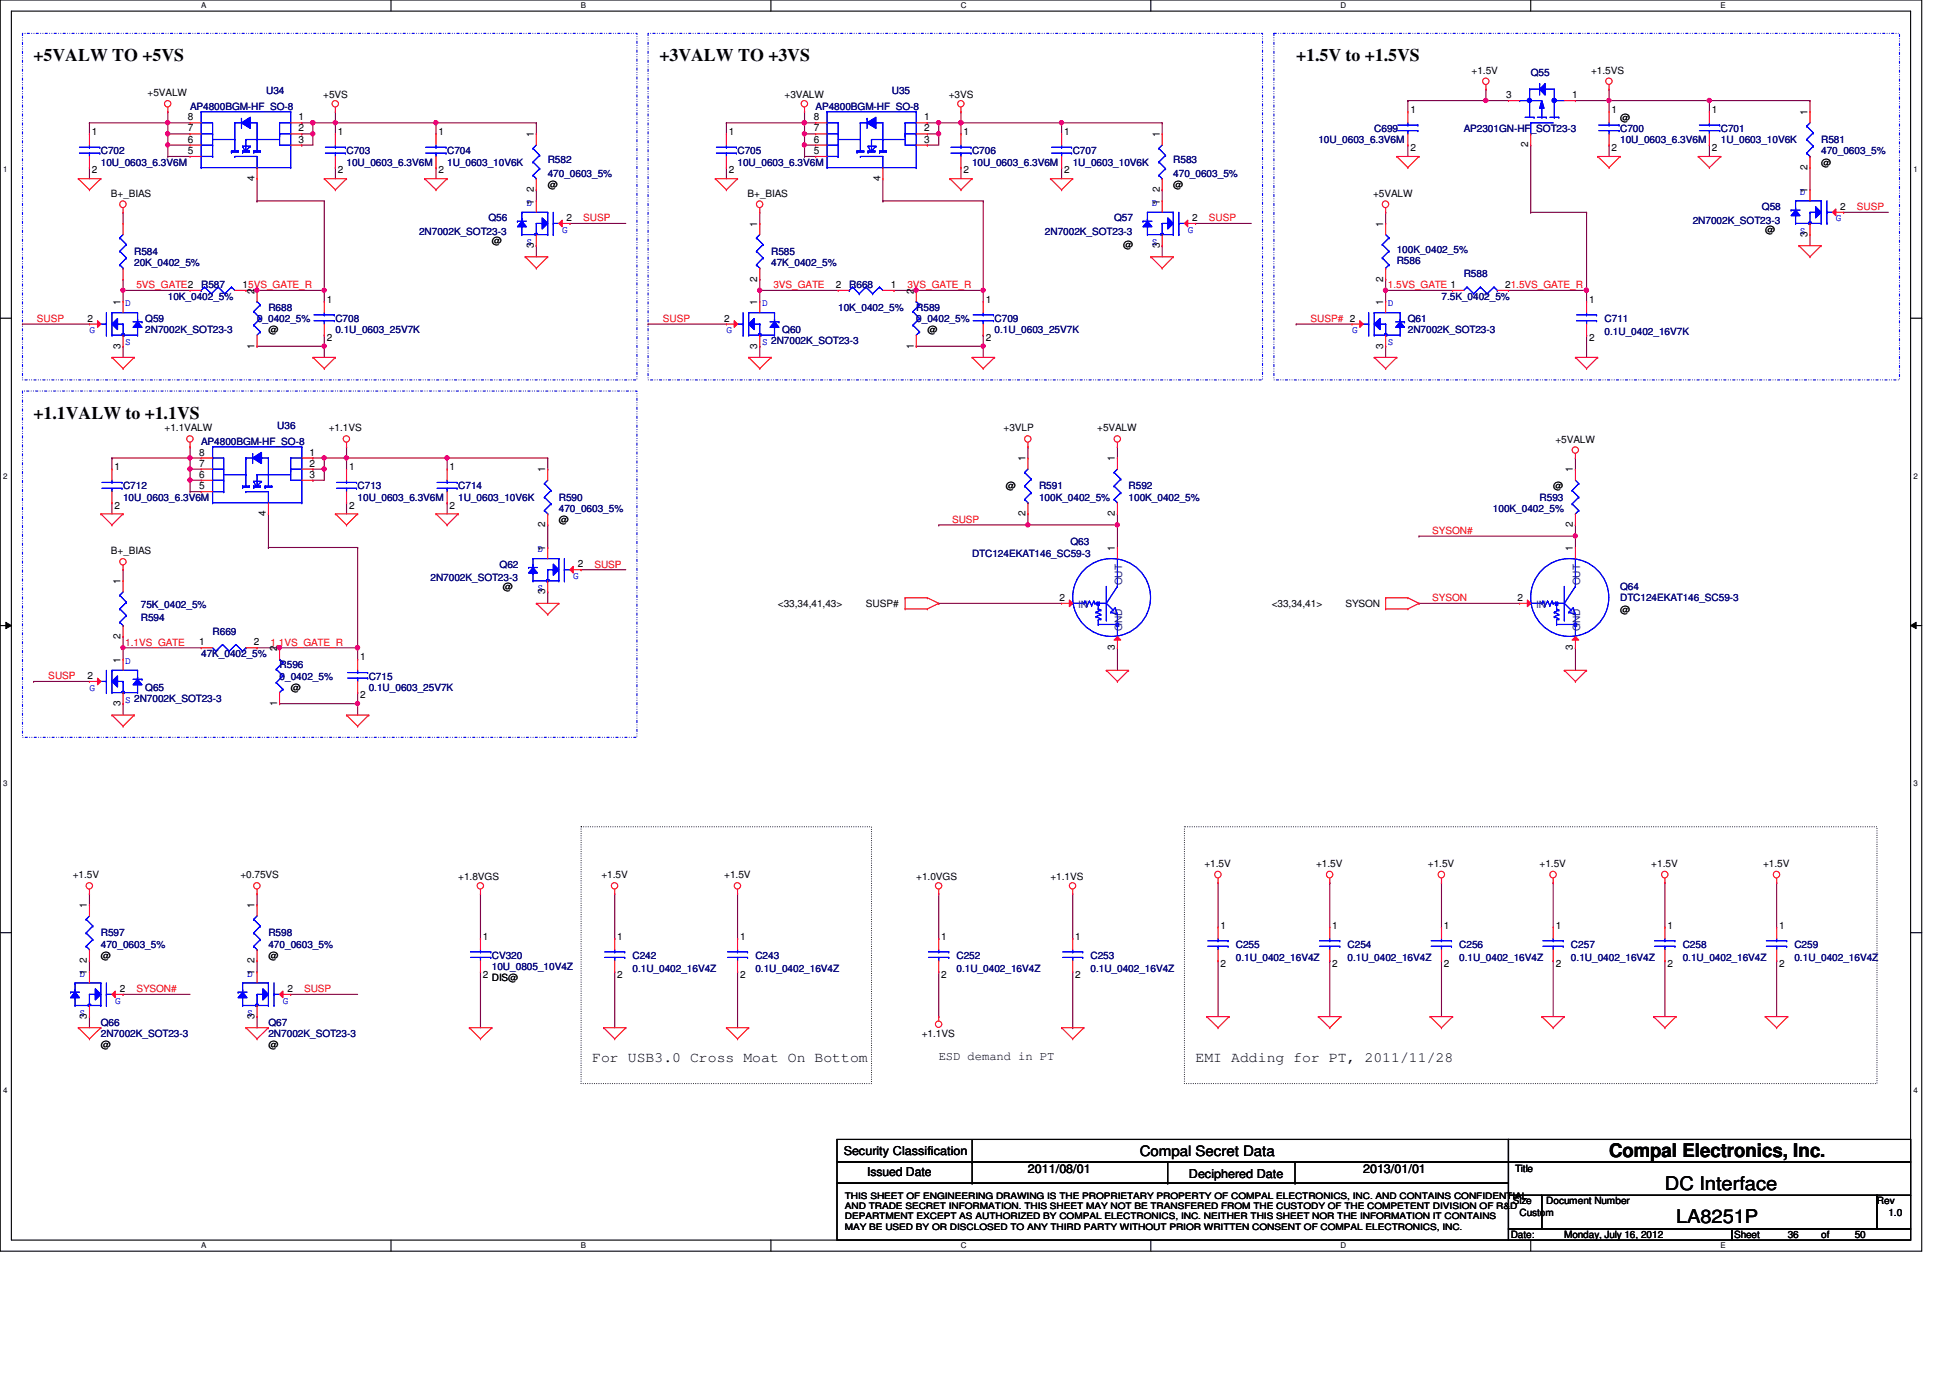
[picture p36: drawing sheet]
<svg xmlns="http://www.w3.org/2000/svg" width="297mm" height="210mm" viewBox="0 0 297 210" stroke-linecap="round" stroke-linejoin="round" font-family="sans-serif">
<defs><g id="words">
<g font-size="2.9">
<text x="245.1" y="176.2">Compal Electronics, Inc.</text>
<text x="253.6" y="181.3">DC Interface</text>
<text x="255.3" y="186.4">LA8251P</text>
</g>
<g font-size="2.7">
<text x="5.1" y="9.3">+5VALW TO +5VS</text>
<text x="100.5" y="9.3">+3VALW TO +3VS</text>
<text x="197.4" y="9.3">+1.5V to +1.5VS</text>
<text x="5.1" y="63.8">+1.1VALW to +1.1VS</text>
</g>
<g font-size="2.2">
<text x="90.2" y="161.8">For USB3.0 Cross Moat On Bottom</text>
<text x="182.1" y="161.8">EMI Adding for PT, 2011/11/28</text>
<text x="173.6" y="176.1">Compal Secret Data</text>
</g>
<g font-size="1.9">
<text x="143" y="161.5">ESD demand in PT</text>
<text x="128.5" y="175.9">Security Classification</text>
<text x="132.1" y="179.2">Issued Date</text>
<text x="156.6" y="178.7">2011/08/01</text>
<text x="181.1" y="179.4">Deciphered Date</text>
<text x="207.6" y="178.7">2013/01/01</text>
</g>
<g font-size="1.5">
<text x="224.2" y="11.3">+1.5V</text>
<text x="242.4" y="11.3">+1.5VS</text>
<text x="22.5" y="14.6">+5VALW</text>
<text x="49.2" y="15">+5VS</text>
<text x="119.5" y="15">+3VALW</text>
<text x="144.5" y="15">+3VS</text>
<text x="214.8" y="17.2">1</text>
<text x="229.4" y="14.9">3</text>
<text x="239.5" y="14.9">1</text>
<text x="245.5" y="17.2">1</text>
<text x="260.8" y="17.2">1</text>
<text x="275.3" y="17.5" transform="rotate(-90 275.3 17.5)">1</text>
<text x="14" y="20.6">1</text>
<text x="28.6" y="21.7">6</text>
<text x="28.6" y="23.5">5</text>
<text x="28.6" y="20">7</text>
<text x="28.6" y="18.3">8</text>
<text x="45.5" y="21.7">3</text>
<text x="45.5" y="20">2</text>
<text x="45.5" y="18.3">1</text>
<text x="51.5" y="20.6">1</text>
<text x="66.8" y="20.6">1</text>
<text x="81.3" y="20.9" transform="rotate(-90 81.3 20.9)">1</text>
<text x="111" y="20.6">1</text>
<text x="123.9" y="21.7">6</text>
<text x="123.9" y="23.5">5</text>
<text x="123.9" y="20">7</text>
<text x="123.9" y="18.3">8</text>
<text x="140.8" y="21.7">3</text>
<text x="140.8" y="20">2</text>
<text x="140.8" y="18.3">1</text>
<text x="146.8" y="20.6">1</text>
<text x="162.1" y="20.6">1</text>
<text x="176.7" y="20.9" transform="rotate(-90 176.7 20.9)">1</text>
<text x="214.8" y="23">2</text>
<text x="232.8" y="22.4" transform="rotate(-90 232.8 22.4)">2</text>
<text x="245.5" y="23">2</text>
<text x="246.8" y="18.4">@</text>
<text x="260.8" y="23">2</text>
<text x="14" y="26.4">2</text>
<text x="16.9" y="30">B+_BIAS</text>
<text x="38.8" y="27.6" transform="rotate(-90 38.8 27.6)">4</text>
<text x="51.5" y="26.4">2</text>
<text x="66.8" y="26.4">2</text>
<text x="81.3" y="29.3" transform="rotate(-90 81.3 29.3)">2</text>
<text x="83.4" y="28.6">@</text>
<text x="111" y="26.4">2</text>
<text x="113.9" y="30">B+_BIAS</text>
<text x="134.1" y="27.6" transform="rotate(-90 134.1 27.6)">4</text>
<text x="146.8" y="26.4">2</text>
<text x="162.1" y="26.4">2</text>
<text x="176.7" y="29.3" transform="rotate(-90 176.7 29.3)">2</text>
<text x="178.7" y="28.6">@</text>
<text x="209.2" y="30">+5VALW</text>
<text x="275.3" y="29.4" transform="rotate(-90 275.3 29.4)">1</text>
<text x="275.3" y="25.9" transform="rotate(-90 275.3 25.9)">2</text>
<text x="277.4" y="25.2">@</text>
<text x="81.3" y="31.2" transform="rotate(-90 81.3 31.2)">1</text>
<text x="86.3" y="33.7">2</text>
<text x="115.4" y="34.5" transform="rotate(-90 115.4 34.5)">1</text>
<text x="176.7" y="31.2" transform="rotate(-90 176.7 31.2)">1</text>
<text x="181.6" y="33.7">2</text>
<text x="210.7" y="34.5" transform="rotate(-90 210.7 34.5)">1</text>
<text x="268.9" y="35.4">@</text>
<text x="280.3" y="32">2</text>
<text x="74.9" y="37.1">@</text>
<text x="81.3" y="37.8" transform="rotate(-90 81.3 37.8)">3</text>
<text x="171.1" y="37.8">@</text>
<text x="176.7" y="37.8" transform="rotate(-90 176.7 37.8)">3</text>
<text x="275.3" y="36.1" transform="rotate(-90 275.3 36.1)">3</text>
<text x="18.4" y="46.4" transform="rotate(-90 18.4 46.4)">1</text>
<text x="37" y="43.9">15VS_GATE_R</text>
<text x="38.8" y="44.7" transform="rotate(-90 38.8 44.7)">2</text>
<text x="49.8" y="46.1">1</text>
<text x="115.4" y="46.4" transform="rotate(-90 115.4 46.4)">1</text>
<text x="115.4" y="42.9" transform="rotate(-90 115.4 42.9)">2</text>
<text x="127.3" y="43.9">2</text>
<text x="135.7" y="43.9">1</text>
<text x="139.2" y="44.7" transform="rotate(-90 139.2 44.7)">2</text>
<text x="150.2" y="46.1">1</text>
<text x="210.7" y="46.4" transform="rotate(-90 210.7 46.4)">1</text>
<text x="210.7" y="42.9" transform="rotate(-90 210.7 42.9)">2</text>
<text x="229.3" y="43.9">21.5VS_GATE_R</text>
<text x="242.1" y="46.1">1</text>
<text x="13.3" y="49">2</text>
<text x="18.4" y="53.1" transform="rotate(-90 18.4 53.1)">3</text>
<text x="38.8" y="53.1" transform="rotate(-90 38.8 53.1)">1</text>
<text x="40.9" y="50.8">@</text>
<text x="49.8" y="51.9">2</text>
<text x="110.3" y="49">2</text>
<text x="115.4" y="53.1" transform="rotate(-90 115.4 53.1)">3</text>
<text x="139.2" y="53.1" transform="rotate(-90 139.2 53.1)">1</text>
<text x="141.3" y="50.8">@</text>
<text x="150.2" y="51.9">2</text>
<text x="210.7" y="53.1" transform="rotate(-90 210.7 53.1)">3</text>
<text x="242.1" y="51.9">2</text>
<text x="25.1" y="65.7">+1.1VALW</text>
<text x="50.1" y="65.7">+1.1VS</text>
<text x="152.9" y="65.7">+3VLP</text>
<text x="167.1" y="65.7">+5VALW</text>
<text x="17.4" y="71.6">1</text>
<text x="30.3" y="71.1">7</text>
<text x="30.3" y="69.4">8</text>
<text x="47.2" y="71.1">2</text>
<text x="47.2" y="69.4">1</text>
<text x="53.2" y="71.6">1</text>
<text x="68.5" y="71.6">1</text>
<text x="83.1" y="72" transform="rotate(-90 83.1 72)">1</text>
<text x="156.2" y="70.3" transform="rotate(-90 156.2 70.3)">1</text>
<text x="169.8" y="70.3" transform="rotate(-90 169.8 70.3)">1</text>
<text x="236.9" y="67.4">+5VALW</text>
<text x="239.6" y="72" transform="rotate(-90 239.6 72)">1</text>
<text x="17.4" y="77.5">2</text>
<text x="30.3" y="72.8">6</text>
<text x="30.3" y="74.5">5</text>
<text x="47.2" y="72.8">3</text>
<text x="53.2" y="77.5">2</text>
<text x="68.5" y="77.5">2</text>
<text x="153.2" y="74.5">@</text>
<text x="236.6" y="74.5">@</text>
<text x="40.5" y="78.6" transform="rotate(-90 40.5 78.6)">4</text>
<text x="83.1" y="83.9" transform="rotate(-90 83.1 83.9)">1</text>
<text x="83.1" y="80.3" transform="rotate(-90 83.1 80.3)">2</text>
<text x="85.1" y="79.7">@</text>
<text x="156.2" y="78.6" transform="rotate(-90 156.2 78.6)">2</text>
<text x="169.8" y="83.9" transform="rotate(-90 169.8 83.9)">1</text>
<text x="169.8" y="78.6" transform="rotate(-90 169.8 78.6)">2</text>
<text x="239.6" y="83.9" transform="rotate(-90 239.6 83.9)">1</text>
<text x="239.6" y="80.3" transform="rotate(-90 239.6 80.3)">2</text>
<text x="16.9" y="84.5">B+_BIAS</text>
<text x="18.4" y="89" transform="rotate(-90 18.4 89)">1</text>
<text x="76.6" y="89.9">@</text>
<text x="88" y="86.4">2</text>
<text x="83.1" y="90.5" transform="rotate(-90 83.1 90.5)">3</text>
<text x="118.5" y="92.5">&lt;33,34,41,43&gt;</text>
<text x="131.9" y="92.5">SUSP#</text>
<text x="161.4" y="91.5">2</text>
<text x="193.7" y="92.5">&lt;33,34,41&gt;</text>
<text x="204.9" y="92.5">SYSON</text>
<text x="231.1" y="91.5">2</text>
<text x="246.8" y="93.3">@</text>
<text x="18.4" y="100.9" transform="rotate(-90 18.4 100.9)">1</text>
<text x="18.4" y="97.3" transform="rotate(-90 18.4 97.3)">2</text>
<text x="30.3" y="98.3">1</text>
<text x="38.6" y="98.3">2</text>
<text x="42.2" y="99.2" transform="rotate(-90 42.2 99.2)">2</text>
<text x="54.9" y="100.6">1</text>
<text x="169.8" y="99" transform="rotate(-90 169.8 99)">3</text>
<text x="239.6" y="99" transform="rotate(-90 239.6 99)">3</text>
<text x="13.3" y="103.4">2</text>
<text x="18.4" y="107.5" transform="rotate(-90 18.4 107.5)">3</text>
<text x="42.2" y="107.5" transform="rotate(-90 42.2 107.5)">1</text>
<text x="44.3" y="105.2">@</text>
<text x="54.9" y="106.4">2</text>
<text x="11.1" y="133.8">+1.5V</text>
<text x="36.6" y="133.8">+0.75VS</text>
<text x="69.8" y="134.1">+1.8VGS</text>
<text x="91.6" y="133.8">+1.5V</text>
<text x="110.3" y="133.8">+1.5V</text>
<text x="139.6" y="134.1">+1.0VGS</text>
<text x="160" y="134.1">+1.1VS</text>
<text x="183.5" y="132.1">+1.5V</text>
<text x="200.5" y="132.1">+1.5V</text>
<text x="217.5" y="132.1">+1.5V</text>
<text x="234.5" y="132.1">+1.5V</text>
<text x="251.5" y="132.1">+1.5V</text>
<text x="268.6" y="132.1">+1.5V</text>
<text x="13.2" y="138.3" transform="rotate(-90 13.2 138.3)">1</text>
<text x="38.8" y="138.3" transform="rotate(-90 38.8 138.3)">1</text>
<text x="73.6" y="143.1">1</text>
<text x="94" y="143.1">1</text>
<text x="112.7" y="143.1">1</text>
<text x="143.4" y="143.1">1</text>
<text x="163.8" y="143.1">1</text>
<text x="185.9" y="141.4">1</text>
<text x="202.9" y="141.4">1</text>
<text x="220" y="141.4">1</text>
<text x="237" y="141.4">1</text>
<text x="254" y="141.4">1</text>
<text x="271" y="141.4">1</text>
<text x="13.2" y="148.5" transform="rotate(-90 13.2 148.5)">1</text>
<text x="13.2" y="146.7" transform="rotate(-90 13.2 146.7)">2</text>
<text x="15.4" y="146">@</text>
<text x="38.8" y="148.5" transform="rotate(-90 38.8 148.5)">1</text>
<text x="38.8" y="146.7" transform="rotate(-90 38.8 146.7)">2</text>
<text x="40.9" y="146">@</text>
<text x="73.6" y="148.9">2</text>
<text x="74.9" y="149.4">DIS@</text>
<text x="94" y="148.9">2</text>
<text x="112.7" y="148.9">2</text>
<text x="143.4" y="148.9">2</text>
<text x="163.8" y="148.9">2</text>
<text x="185.9" y="147.2">2</text>
<text x="202.9" y="147.2">2</text>
<text x="220" y="147.2">2</text>
<text x="237" y="147.2">2</text>
<text x="254" y="147.2">2</text>
<text x="271" y="147.2">2</text>
<text x="13.2" y="155.2" transform="rotate(-90 13.2 155.2)">3</text>
<text x="18.2" y="151.1">2</text>
<text x="38.8" y="155.2" transform="rotate(-90 38.8 155.2)">3</text>
<text x="43.8" y="151.1">2</text>
<text x="15.4" y="159.6">@</text>
<text x="40.9" y="159.6">@</text>
<text x="140.4" y="157.9">+1.1VS</text>
<text x="230.8" y="178.6">Title</text>
<text x="230.5" y="183.5">Size</text>
<text x="231.5" y="185.2">Custom</text>
<text x="235.5" y="183.5">Document Number</text>
<text x="285.9" y="183.5">Rev</text>
<text x="287.7" y="185.2">1.0</text>
<text x="230.1" y="188.6">Date:</text>
<text x="238.3" y="188.6">Monday, July 16, 2012</text>
<text x="264.2" y="188.6">Sheet</text>
<text x="272.3" y="188.6">36</text>
<text x="277.4" y="188.6">of</text>
<text x="282.5" y="188.6">50</text>
</g>
<g font-size="1.5" fill="#000080">
<text x="233.2" y="11.6">Q55</text>
<text x="29" y="16.7">AP4800BGM-HF_SO-8</text>
<text x="40.6" y="14.3">U34</text>
<text x="124.2" y="16.7">AP4800BGM-HF_SO-8</text>
<text x="135.8" y="14.3">U35</text>
<text x="15.4" y="23.5">C702</text>
<text x="52.8" y="23.5">C703</text>
<text x="68.1" y="23.5">C704</text>
<text x="112.3" y="23.5">C705</text>
<text x="148.1" y="23.5">C706</text>
<text x="163.4" y="23.5">C707</text>
<text x="200.8" y="21.8">10U_0603_6.3V6M</text>
<text x="209.3" y="20.1">C699</text>
<text x="223" y="20.1">AP2301GN-HF_SOT23-3</text>
<text x="246.8" y="20.1">C700</text>
<text x="246.8" y="21.8">10U_0603_6.3V6M</text>
<text x="262.1" y="20.1">C701</text>
<text x="262.1" y="21.8">1U_0603_10V6K</text>
<text x="277.4" y="21.8">R581</text>
<text x="277.4" y="23.5">470_0603_5%</text>
<text x="15.4" y="25.2">10U_0603_6.3V6M</text>
<text x="52.8" y="25.2">10U_0603_6.3V6M</text>
<text x="68.1" y="25.2">1U_0603_10V6K</text>
<text x="83.4" y="24.9">R582</text>
<text x="83.4" y="26.9">470_0603_5%</text>
<text x="112.3" y="25.2">10U_0603_6.3V6M</text>
<text x="148.1" y="25.2">10U_0603_6.3V6M</text>
<text x="163.4" y="25.2">1U_0603_10V6K</text>
<text x="178.7" y="24.9">R583</text>
<text x="178.7" y="26.9">470_0603_5%</text>
<text x="63.8" y="35.8">2N7002K_SOT23-3</text>
<text x="74.4" y="33.7">Q56</text>
<text x="159.2" y="35.8">2N7002K_SOT23-3</text>
<text x="169.7" y="33.7">Q57</text>
<text x="257.8" y="34.1">2N7002K_SOT23-3</text>
<text x="268.4" y="32">Q58</text>
<text x="20.4" y="38.8">R584</text>
<text x="20.4" y="40.5">20K_0402_5%</text>
<text x="117.5" y="38.8">R585</text>
<text x="117.5" y="40.5">47K_0402_5%</text>
<text x="212.8" y="40.2">R586</text>
<text x="212.8" y="38.5">100K_0402_5%</text>
<text x="25.6" y="45.6">10K_0402_5%</text>
<text x="30.6" y="43.9">R587</text>
<text x="40.9" y="47.3">R688</text>
<text x="127.7" y="47.3">10K_0402_5%</text>
<text x="129.4" y="43.9">R668</text>
<text x="139.6" y="47.3">R589</text>
<text x="219.6" y="45.6">7.5K_0402_5%</text>
<text x="223" y="42.2">R588</text>
<text x="22.1" y="49">Q59</text>
<text x="22.1" y="50.8">2N7002K_SOT23-3</text>
<text x="39.2" y="49">0_0402_5%</text>
<text x="51.1" y="49">C708</text>
<text x="51.1" y="50.8">0.1U_0603_25V7K</text>
<text x="119.2" y="50.8">Q60</text>
<text x="139.6" y="49">0_0402_5%</text>
<text x="151.5" y="49">C709</text>
<text x="151.5" y="50.8">0.1U_0603_25V7K</text>
<text x="214.5" y="49">Q61</text>
<text x="214.5" y="50.8">2N7002K_SOT23-3</text>
<text x="244.4" y="49">C711</text>
<text x="244.4" y="51.1">0.1U_0402_16V7K</text>
<text x="42.2" y="65.4">U36</text>
<text x="30.6" y="67.8">AP4800BGM-HF_SO-8</text>
<text x="18.8" y="74.5">C712</text>
<text x="18.8" y="76.3">10U_0603_6.3V6M</text>
<text x="54.5" y="74.5">C713</text>
<text x="54.5" y="76.3">10U_0603_6.3V6M</text>
<text x="69.8" y="74.5">C714</text>
<text x="69.8" y="76.3">1U_0603_10V6K</text>
<text x="85.1" y="76.3">R590</text>
<text x="85.1" y="78">470_0603_5%</text>
<text x="158.3" y="74.5">R591</text>
<text x="158.3" y="76.3">100K_0402_5%</text>
<text x="171.9" y="74.5">R592</text>
<text x="171.9" y="76.3">100K_0402_5%</text>
<text x="227.4" y="78">100K_0402_5%</text>
<text x="234.5" y="76.3">R593</text>
<text x="163.1" y="83.1">Q63</text>
<text x="65.6" y="88.5">2N7002K_SOT23-3</text>
<text x="76.1" y="86.5">Q62</text>
<text x="148.1" y="84.8">DTC124EKAT146_SC59-3</text>
<text x="246.8" y="89.9">Q64</text>
<text x="21.5" y="94.7">R594</text>
<text x="21.5" y="92.6">75K_0402_5%</text>
<text x="246.8" y="91.6">DTC124EKAT146_SC59-3</text>
<text x="30.6" y="100.1">47K_0402_5%</text>
<text x="32.4" y="96.7">R669</text>
<text x="42.6" y="101.8">R596</text>
<text x="22.1" y="105.2">Q65</text>
<text x="42.6" y="103.5">0_0402_5%</text>
<text x="56.2" y="103.5">C715</text>
<text x="56.2" y="105.2">0.1U_0603_25V7K</text>
<text x="15.4" y="142.6">R597</text>
<text x="40.9" y="142.6">R598</text>
<text x="15.4" y="144.4">470_0603_5%</text>
<text x="40.9" y="144.4">470_0603_5%</text>
<text x="74.9" y="146">CV320</text>
<text x="74.9" y="147.7">10U_0805_10V4Z</text>
<text x="96.3" y="146">C242</text>
<text x="96.3" y="148.1">0.1U_0402_16V4Z</text>
<text x="115.1" y="146">C243</text>
<text x="115.1" y="148.1">0.1U_0402_16V4Z</text>
<text x="145.7" y="146">C252</text>
<text x="145.7" y="148.1">0.1U_0402_16V4Z</text>
<text x="166.1" y="146">C253</text>
<text x="166.1" y="148.1">0.1U_0402_16V4Z</text>
<text x="188.3" y="144.4">C255</text>
<text x="188.3" y="146.4">0.1U_0402_16V4Z</text>
<text x="205.3" y="144.4">C254</text>
<text x="205.3" y="146.4">0.1U_0402_16V4Z</text>
<text x="222.3" y="144.4">C256</text>
<text x="222.3" y="146.4">0.1U_0402_16V4Z</text>
<text x="239.3" y="144.4">C257</text>
<text x="239.3" y="146.4">0.1U_0402_16V4Z</text>
<text x="256.3" y="144.4">C258</text>
<text x="256.3" y="146.4">0.1U_0402_16V4Z</text>
<text x="273.3" y="144.4">C259</text>
<text x="273.3" y="146.4">0.1U_0402_16V4Z</text>
<text x="15.4" y="156.3">Q66</text>
<text x="15.4" y="157.9">2N7002K_SOT23-3</text>
<text x="40.9" y="156.3">Q67</text>
<text x="40.9" y="157.9">2N7002K_SOT23-3</text>
</g>
<g font-size="1.5" fill="#00f">
<text x="274.2" y="29.6">D</text>
<text x="80.2" y="31.3">D</text>
<text x="85.6" y="35.4">G</text>
<text x="175.5" y="31.3">D</text>
<text x="180.9" y="35.4">G</text>
<text x="274.2" y="35.6">S</text>
<text x="279.7" y="33.7">G</text>
<text x="80.2" y="37.3">S</text>
<text x="175.5" y="37.3">S</text>
<text x="19.1" y="46.7">D</text>
<text x="116.1" y="46.7">D</text>
<text x="211.4" y="46.7">D</text>
<text x="13.6" y="50.8">G</text>
<text x="19.1" y="52.6">S</text>
<text x="110.7" y="50.8">G</text>
<text x="116.1" y="52.6">S 2N7002K_SOT23-3</text>
<text x="205.9" y="50.8">G</text>
<text x="211.4" y="52.6">S</text>
<text x="81.9" y="84.1">D</text>
<text x="87.3" y="88.2">G</text>
<text x="81.9" y="90">S</text>
<text x="19.1" y="101.1">D</text>
<text x="13.6" y="105.2">G</text>
<text x="19.1" y="107.1">S 2N7002K_SOT23-3</text>
<text x="12.1" y="148.8">D</text>
<text x="37.6" y="148.8">D</text>
<text x="12.1" y="154.7">S</text>
<text x="17.6" y="152.9">G</text>
<text x="37.6" y="154.7">S</text>
<text x="43.1" y="152.9">G</text>
</g>
<g font-size="1.5" fill="#f00">
<text x="88.9" y="33.7">SUSP</text>
<text x="184.1" y="33.7">SUSP</text>
<text x="282.9" y="32">SUSP</text>
<text x="20.8" y="43.9">5VS_GATE2</text>
<text x="117.8" y="43.9">3VS_GATE</text>
<text x="138.2" y="43.9">3VS_GATE_R</text>
<text x="211.4" y="43.9">1.5VS_GATE 1</text>
<text x="5.6" y="49">SUSP</text>
<text x="101" y="49">SUSP</text>
<text x="199.6" y="49">SUSP# 2</text>
<text x="145" y="79.6">SUSP</text>
<text x="218.2" y="81.3">SYSON#</text>
<text x="90.5" y="86.4">SUSP</text>
<text x="218.2" y="91.6">SYSON</text>
<text x="19.1" y="98.3">1.1VS_GATE</text>
<text x="41.2" y="98.3">1.1VS_GATE_R</text>
<text x="7.4" y="103.5">SUSP</text>
<text x="20.8" y="151.1">SYSON#</text>
<text x="46.3" y="151.1">SUSP</text>
</g>
<g font-size="1.5" fill="#004080">
<text x="170.9" y="89.2" transform="rotate(-90 170.9 89.2)">OUT</text>
<text x="240.7" y="89.2" transform="rotate(-90 240.7 89.2)">OUT</text>
<text x="164.2" y="92.6">IN</text>
<text x="234" y="92.6">IN</text>
<text x="170.9" y="96.1" transform="rotate(-90 170.9 96.1)">GND</text>
<text x="240.7" y="96.1" transform="rotate(-90 240.7 96.1)">GND</text>
</g>
<g font-size="1.4">
<text x="128.7" y="184.2">AND TRADE SECRET INFORMATION. THIS SHEET MAY NOT BE TRANSFERED FROM THE CUSTODY OF THE COMPETENT DIVISION OF R&amp;D</text>
<text x="128.7" y="182.6">THIS SHEET OF ENGINEERING DRAWING IS THE PROPRIETARY PROPERTY OF COMPAL ELECTRONICS, INC. AND CONTAINS CONFIDENTIAL</text>
<text x="128.7" y="185.8">DEPARTMENT EXCEPT AS AUTHORIZED BY COMPAL ELECTRONICS, INC. NEITHER THIS SHEET NOR THE INFORMATION IT CONTAINS</text>
<text x="128.7" y="187.3">MAY BE USED BY OR DISCLOSED TO ANY THIRD PARTY WITHOUT PRIOR WRITTEN CONSENT OF COMPAL ELECTRONICS, INC.</text>
</g>
<g font-size="1.2">
<text x="30.6" y="1.3">A</text>
<text x="88.5" y="1.3">B</text>
<text x="146.3" y="1.3">C</text>
<text x="204.2" y="1.3">D</text>
<text x="262.1" y="1.3">E</text>
<text x=".5" y="26.2">1</text>
<text x="291.5" y="26.2">1</text>
<text x=".5" y="72.9">2</text>
<text x="291.5" y="72.9">2</text>
<text x=".5" y="119.8">3</text>
<text x="291.5" y="119.8">3</text>
<text x=".5" y="166.5">4</text>
<text x="291.5" y="166.5">4</text>
<text x="30.6" y="190.2">A</text>
<text x="88.5" y="190.2">B</text>
<text x="146.3" y="190.2">C</text>
<text x="204.2" y="190.2">D</text>
<text x="262.1" y="190.2">E</text>
</g>
</g></defs>
<path d="M0 0h292.7v190.6h-292.7zM1.7 1.7h289.3v187.2h-289.3z" fill="none" stroke="#000" stroke-width=".17"/>
<g fill="#fff">
<path d="M30.6 .2h.8v1.3h-.8z"/>
<path d="M30.6 189.1h.8v1.3h-.8z"/>
</g>
<path d="M59.6 0v1.7M59.6 188.9v1.7" fill="none" stroke="#000" stroke-width=".17"/>
<g fill="#fff">
<path d="M88.5 .2h.7v1.3h-.7z"/>
<path d="M88.5 189.1h.7v1.3h-.7z"/>
</g>
<path d="M117.4 0v1.7M117.4 188.9v1.7" fill="none" stroke="#000" stroke-width=".17"/>
<g fill="#fff">
<path d="M146.3 .2h.9v1.3h-.9z"/>
<path d="M146.3 189.1h.9v1.3h-.9z"/>
</g>
<path d="M175.3 0v1.7M175.3 188.9v1.7" fill="none" stroke="#000" stroke-width=".17"/>
<g fill="#fff">
<path d="M204.2 .2h.9v1.3h-.9z"/>
<path d="M204.2 189.1h.9v1.3h-.9z"/>
</g>
<path d="M233.2 0v1.7M233.2 188.9v1.7" fill="none" stroke="#000" stroke-width=".17"/>
<g fill="#fff">
<path d="M262.1 .2h.7v1.3h-.7z"/>
<path d="M262.1 189.1h.7v1.3h-.7z"/>
<path d="M.5 25.1h.6v1.3h-.6z"/>
<path d="M291.5 25.1h.6v1.3h-.6z"/>
<path d="M.5 71.8h.6v1.4h-.6z"/>
<path d="M291.5 71.8h.6v1.4h-.6z"/>
</g>
<path d="M0 48.5h1.7M291 48.5h1.7" fill="none" stroke="#000" stroke-width=".17"/>
<g fill="#fff">
<path d="M.5 118.7h.6v1.3h-.6z"/>
<path d="M291.5 118.7h.6v1.3h-.6z"/>
</g>
<path d="M0 95.3h1.7M291 95.3h1.7" fill="none" stroke="#000" stroke-width=".17"/>
<path d="M.9 94.8l.8 .5-.8 .5zM291 95.3l.9-.5v1z" fill="#000"/>
<path d="M.9 94.8l.8 .5-.8 .5zM291 95.3l.9-.5v1z" fill="none" stroke="#000" stroke-width=".15"/>
<g fill="#fff">
<path d="M.5 165.4h.6v1.4h-.6z"/>
<path d="M291.5 165.4h.6v1.4h-.6z"/>
</g>
<path d="M0 142.1h1.7M291 142.1h1.7" fill="none" stroke="#000" stroke-width=".17"/>
<path d="M3.4 5.1h93.6v52.8h-93.6zM98.7 5.1h93.6v52.8h-93.6zM194.1 5.1h95.2v52.8h-95.2zM3.4 59.6h93.6v52.7h-93.6z" fill="none" stroke="#00f" stroke-width=".17" stroke-dasharray=".3 .3 0 .3 0 .3"/>
<path d="M88.5 125.9h44.3v39.2h-44.3zM180.4 125.9h105.5v39.2h-105.5z" fill="none" stroke="#000" stroke-width=".17" stroke-dasharray="0 .3"/>
<g fill="none" stroke="#800040" stroke-width=".17">
<path d="M81.7 18.7h.1M81.7 18.7v1.7M143 18.7h.1M143 18.7h3.4M25.6 22.1h.1M25.6 22.1h3.4M46 22.1h.1M46 22.1h1.7M66.4 25.5h.1M66.4 25.5v1.7M81.7 37.4h.1M81.7 28.9h.1"/>
<path d="M81.7 28.9v1.7M81.7 37.4v1.7M86.8 34h.1M86.8 34h8.5M141.3 22.1h.1M141.3 22.1h1.7"/>
</g>
<circle cx="146.4" cy="18.7" r=".32" fill="#f0f"/>
<circle cx="146.4" cy="18.7" r=".32" fill="none" stroke="#f0f" stroke-width=".17"/>
<path d="M226.4 15.3h.1M226.4 15.3h3.4M260.4 15.3h.1M260.4 15.3v1.7M25.6 23.8h.1M25.6 23.8h3.4M39.2 30.6h.1M39.2 30.6h10.2M245.1 22.1h.1M245.1 22.1v1.7M260.4 22.1h.1M260.4 22.1v1.7" fill="none" stroke="#800040" stroke-width=".17"/>
<circle cx="226.3" cy="15.3" r=".32" fill="#f0f"/>
<circle cx="226.3" cy="15.3" r=".32" fill="none" stroke="#f0f" stroke-width=".17"/>
<path d="M226.4 13.6h.1M226.4 13.6v1.7M260.4 15.3h.1M260.4 15.3h15.3" fill="none" stroke="#800040" stroke-width=".17"/>
<circle cx="260.4" cy="15.3" r=".32" fill="#f0f"/>
<circle cx="260.4" cy="15.3" r=".32" fill="none" stroke="#f0f" stroke-width=".17"/>
<path d="M47.7 18.7h.1M47.7 18.7h3.4M245.1 15.3h.1M245.1 15.3v1.7M275.7 15.3h.1M275.7 15.3v1.7M275.7 25.5h.1M275.7 35.7h.1M275.7 25.5v3.4M275.7 35.7v1.7M280.8 32.3h.1M280.8 32.3h6.9" fill="none" stroke="#800040" stroke-width=".17"/>
<circle cx="47.6" cy="18.7" r=".32" fill="#f0f"/>
<circle cx="47.6" cy="18.7" r=".32" fill="none" stroke="#f0f" stroke-width=".17"/>
<path d="M143 18.7h.1M143 18.7v1.7" fill="none" stroke="#800040" stroke-width=".17"/>
<circle cx="143" cy="18.7" r=".32" fill="#f0f"/>
<circle cx="143" cy="18.7" r=".32" fill="none" stroke="#f0f" stroke-width=".17"/>
<path d="M122.6 22.1h.1M122.6 22.1h1.6" fill="none" stroke="#800040" stroke-width=".17"/>
<circle cx="122.5" cy="22.1" r=".32" fill="#f0f"/>
<circle cx="122.5" cy="22.1" r=".32" fill="none" stroke="#f0f" stroke-width=".17"/>
<path d="M122.6 20.4h.1M122.6 20.4h1.6M233.2 32.3h.1M233.2 32.3h8.5M241.7 32.3h.1M241.7 32.3v11.9" fill="none" stroke="#800040" stroke-width=".17"/>
<circle cx="241.7" cy="44.2" r=".32" fill="#f0f"/>
<circle cx="241.7" cy="44.2" r=".32" fill="none" stroke="#f0f" stroke-width=".17"/>
<g fill="none" stroke="#800040" stroke-width=".17">
<path d="M25.6 18.7h.1M25.6 18.7h3.4M122.6 17h.1M122.6 17v1.7M214.5 15.3h.1M214.5 15.3v1.7M214.5 15.3h11.9M122.6 23.8h.1M122.6 22.1h.1M122.6 23.8h1.6M122.6 22.1v1.7M214.5 22.1h.1"/>
<path d="M214.5 22.1v1.7M49.4 44.2h.1M49.4 52.7h.1M49.4 44.2v1.7M49.4 52.7v1.7"/>
</g>
<circle cx="25.5" cy="18.7" r=".32" fill="#f0f"/>
<circle cx="25.5" cy="18.7" r=".32" fill="none" stroke="#f0f" stroke-width=".17"/>
<path d="M141.3 20.4h.1M141.3 20.4h1.7" fill="none" stroke="#800040" stroke-width=".17"/>
<circle cx="143" cy="20.4" r=".32" fill="#f0f"/>
<circle cx="143" cy="20.4" r=".32" fill="none" stroke="#f0f" stroke-width=".17"/>
<g fill="none" stroke="#800040" stroke-width=".17">
<path d="M13.6 18.7h.1M13.6 18.7v1.7M47.7 18.7h.1M47.7 18.7v1.7h-1.7M146.4 17h.1M146.4 17v1.7M177 18.7h.1M177 18.7v1.7M46 20.4h.1M177 37.4h.1M177 28.9h.1M177 28.9v1.7"/>
<path d="M177 37.4v1.7M182.1 34h.1M182.1 34h8.5M3.4 49.4h.1M3.4 49.4h10.2M18.8 44.2h.1M18.8 44.2v1.7M197.4 49.4h.1M197.4 49.4h8.5M211.1 44.2h.1M211.1 52.7h.1M211.1 44.2v1.7"/>
<path d="M211.1 52.7v1.7M241.7 44.2h.1M241.7 44.2v1.7"/>
</g>
<circle cx="47.6" cy="18.7" r=".32" fill="#f0f"/>
<circle cx="47.6" cy="18.7" r=".32" fill="none" stroke="#f0f" stroke-width=".17"/>
<path d="M51.1 18.7h.1M51.1 18.7h15.3" fill="none" stroke="#800040" stroke-width=".17"/>
<circle cx="66.4" cy="18.7" r=".32" fill="#f0f"/>
<circle cx="66.4" cy="18.7" r=".32" fill="none" stroke="#f0f" stroke-width=".17"/>
<circle cx="51.1" cy="18.7" r=".32" fill="#f0f"/>
<circle cx="51.1" cy="18.7" r=".32" fill="none" stroke="#f0f" stroke-width=".17"/>
<path d="M25.6 20.4h.1M25.6 20.4v1.7" fill="none" stroke="#800040" stroke-width=".17"/>
<circle cx="25.5" cy="20.4" r=".32" fill="#f0f"/>
<circle cx="25.5" cy="20.4" r=".32" fill="none" stroke="#f0f" stroke-width=".17"/>
<path d="M25.6 22.1h.1M25.6 22.1v1.7" fill="none" stroke="#800040" stroke-width=".17"/>
<circle cx="25.5" cy="22.1" r=".32" fill="#f0f"/>
<circle cx="25.5" cy="22.1" r=".32" fill="none" stroke="#f0f" stroke-width=".17"/>
<g fill="none" stroke="#800040" stroke-width=".17">
<path d="M46 18.7h.1M46 18.7h1.7M51.1 18.7h.1M51.1 17h.1M51.1 17v3.4M66.4 18.7h.1M66.4 18.7h15.3M66.4 18.7v1.7M25.6 20.4h.1M25.6 20.4h3.4M47.7 20.4h.1M47.7 20.4v1.7"/>
<path d="M51.1 25.5h.1M51.1 25.5v1.7"/>
</g>
<circle cx="47.6" cy="20.4" r=".32" fill="#f0f"/>
<circle cx="47.6" cy="20.4" r=".32" fill="none" stroke="#f0f" stroke-width=".17"/>
<g fill="none" stroke="#800040" stroke-width=".17">
<path d="M149.8 52.7h.1M149.8 52.7v1.7M13.6 136.1h.1M13.6 136.1v1.7M13.6 154.9h.1M13.6 146.3h.1M13.6 146.3v1.7M13.6 154.9v1.6M18.8 151.5h.1M18.8 151.5h10.2M39.2 154.9h.1M39.2 154.9v1.6"/>
<path d="M44.3 151.5h.1M44.3 151.5h10.2"/>
</g>
<circle cx="149.7" cy="52.7" r=".32" fill="#f0f"/>
<circle cx="149.7" cy="52.7" r=".32" fill="none" stroke="#f0f" stroke-width=".17"/>
<path d="M115.7 52.7h.1M115.7 44.2h.1M115.7 44.2v1.7M115.7 52.7v1.7" fill="none" stroke="#800040" stroke-width=".17"/>
<circle cx="115.7" cy="44.2" r=".32" fill="#f0f"/>
<circle cx="115.7" cy="44.2" r=".32" fill="none" stroke="#f0f" stroke-width=".17"/>
<path d="M146.4 18.7h.1M146.4 18.7v1.7M161.7 18.7h.1M161.7 18.7v1.7M161.7 18.7h15.3M146.4 25.5h.1M146.4 25.5v1.7M161.7 25.5h.1M161.7 25.5v1.7M98.7 49.4h.1M98.7 49.4h12" fill="none" stroke="#800040" stroke-width=".17"/>
<circle cx="161.7" cy="18.7" r=".32" fill="#f0f"/>
<circle cx="161.7" cy="18.7" r=".32" fill="none" stroke="#f0f" stroke-width=".17"/>
<path d="M110.7 18.7h.1M110.7 18.7v1.7M122.6 18.7h.1M122.6 18.7h1.6M110.7 25.5h.1M110.7 25.5v1.7" fill="none" stroke="#800040" stroke-width=".17"/>
<circle cx="122.5" cy="18.7" r=".32" fill="#f0f"/>
<circle cx="122.5" cy="18.7" r=".32" fill="none" stroke="#f0f" stroke-width=".17"/>
<path d="M139.6 44.2h.1M139.6 44.2h10.2" fill="none" stroke="#800040" stroke-width=".17"/>
<circle cx="139.5" cy="44.2" r=".32" fill="#f0f"/>
<circle cx="139.5" cy="44.2" r=".32" fill="none" stroke="#f0f" stroke-width=".17"/>
<path d="M134.5 30.6h.1M134.5 30.6h15.3M149.8 30.6h.1M149.8 30.6v13.6" fill="none" stroke="#800040" stroke-width=".17"/>
<circle cx="149.7" cy="44.2" r=".32" fill="#f0f"/>
<circle cx="149.7" cy="44.2" r=".32" fill="none" stroke="#f0f" stroke-width=".17"/>
<g fill="none" stroke="#800040" stroke-width=".17">
<path d="M13.6 18.7h.1M13.6 18.7h12M25.6 17h.1M25.6 18.7h.1M25.6 17v3.4M110.7 18.7h.1M110.7 18.7h11.9M122.6 18.7h.1M122.6 18.7v1.7M13.6 25.5h.1M13.6 25.5v1.7M18.8 32.3h.1"/>
<path d="M18.8 32.3v1.7M18.8 42.5h.1M18.8 52.7h.1M18.8 42.5v1.7M18.8 52.7v1.7"/>
</g>
<circle cx="122.5" cy="18.7" r=".32" fill="#f0f"/>
<circle cx="122.5" cy="18.7" r=".32" fill="none" stroke="#f0f" stroke-width=".17"/>
<path d="M146.4 18.7h.1M146.4 18.7h15.3" fill="none" stroke="#800040" stroke-width=".17"/>
<circle cx="146.4" cy="18.7" r=".32" fill="#f0f"/>
<circle cx="146.4" cy="18.7" r=".32" fill="none" stroke="#f0f" stroke-width=".17"/>
<path d="M122.6 20.4h.1M122.6 20.4v1.7M143 20.4h.1M143 20.4v1.7" fill="none" stroke="#800040" stroke-width=".17"/>
<circle cx="122.5" cy="20.4" r=".32" fill="#f0f"/>
<circle cx="122.5" cy="20.4" r=".32" fill="none" stroke="#f0f" stroke-width=".17"/>
<path d="M245.1 15.3h.1M245.1 15.3h15.3M149.8 44.2h.1M149.8 44.2v1.7" fill="none" stroke="#800040" stroke-width=".17"/>
<circle cx="245.1" cy="15.3" r=".32" fill="#f0f"/>
<circle cx="245.1" cy="15.3" r=".32" fill="none" stroke="#f0f" stroke-width=".17"/>
<path d="M211.1 32.3h.1M211.1 32.3v1.7M18.8 44.2h.1M18.8 44.2h10.2M241.7 51.1h.1M241.7 51.1v3.3" fill="none" stroke="#800040" stroke-width=".17"/>
<circle cx="18.7" cy="44.2" r=".32" fill="#f0f"/>
<circle cx="18.7" cy="44.2" r=".32" fill="none" stroke="#f0f" stroke-width=".17"/>
<path d="M143 80h.1M143 80h27.2M156.6 78.3h.1M156.6 68.1h.1M156.6 80h.1M156.6 68.1v1.7M156.6 78.3v1.7M170.2 68.1h.1M170.2 68.1v1.7M170.2 98.7h.1M170.2 98.7v3.4" fill="none" stroke="#800040" stroke-width=".17"/>
<circle cx="170.2" cy="79.9" r=".32" fill="#f0f"/>
<circle cx="170.2" cy="79.9" r=".32" fill="none" stroke="#f0f" stroke-width=".17"/>
<circle cx="156.6" cy="79.9" r=".32" fill="#f0f"/>
<circle cx="156.6" cy="79.9" r=".32" fill="none" stroke="#f0f" stroke-width=".17"/>
<path d="M170.2 80h.1M170.2 78.3h.1M170.2 78.3v5.1M240 80h.1M240 80v3.4M143 91.9h.1M143 91.9h18.7M216.2 81.7h.1M216.2 81.7h23.8M240 81.7h.1" fill="none" stroke="#800040" stroke-width=".17"/>
<circle cx="240" cy="81.6" r=".32" fill="#f0f"/>
<circle cx="240" cy="81.6" r=".32" fill="none" stroke="#f0f" stroke-width=".17"/>
<g fill="none" stroke="#800040" stroke-width=".17">
<path d="M29 68.1h.1M29 68.1v1.7M47.7 71.5h.1M47.7 71.5h1.7M240 69.8h.1M240 69.8v1.7M18.8 98.7h.1M18.8 86.8h.1M18.8 86.8v1.7M18.8 98.7v1.7M240 98.7h.1M240 98.7v3.4"/>
<path d="M54.5 107.2h.1M54.5 107.2v1.7M39.2 136.1h.1M39.2 136.1v1.7M39.2 146.3h.1M39.2 146.3v1.7"/>
</g>
<circle cx="49.4" cy="71.4" r=".32" fill="#f0f"/>
<circle cx="49.4" cy="71.4" r=".32" fill="none" stroke="#f0f" stroke-width=".17"/>
<path d="M29 73.2h.1M29 69.8h.1M29 71.5h.1M29 73.2h1.6M29 69.8v3.4M47.7 73.2h.1M47.7 73.2h1.7M68.1 69.8h.1M68.1 76.6h.1M68.1 69.8v1.7M68.1 76.6v1.7" fill="none" stroke="#800040" stroke-width=".17"/>
<circle cx="28.9" cy="73.1" r=".32" fill="#f0f"/>
<circle cx="28.9" cy="73.1" r=".32" fill="none" stroke="#f0f" stroke-width=".17"/>
<circle cx="28.9" cy="71.4" r=".32" fill="#f0f"/>
<circle cx="28.9" cy="71.4" r=".32" fill="none" stroke="#f0f" stroke-width=".17"/>
<path d="M29 71.5h.1M29 74.9h.1M29 69.8h.1M29 71.5h1.6M29 74.9h1.6M29 69.8h1.6M52.8 76.6h.1M52.8 76.6v1.7" fill="none" stroke="#800040" stroke-width=".17"/>
<circle cx="28.9" cy="69.7" r=".32" fill="#f0f"/>
<circle cx="28.9" cy="69.7" r=".32" fill="none" stroke="#f0f" stroke-width=".17"/>
<path d="M29 73.2h.1M29 73.2v1.7M68.1 69.8h.1M68.1 69.8h15.3" fill="none" stroke="#800040" stroke-width=".17"/>
<circle cx="68.1" cy="69.7" r=".32" fill="#f0f"/>
<circle cx="68.1" cy="69.7" r=".32" fill="none" stroke="#f0f" stroke-width=".17"/>
<path d="M49.4 69.8h.1M49.4 71.5h.1M49.4 69.8v3.4M52.8 69.8h.1M52.8 69.8v1.7M52.8 69.8h15.3" fill="none" stroke="#800040" stroke-width=".17"/>
<circle cx="52.8" cy="69.7" r=".32" fill="#f0f"/>
<circle cx="52.8" cy="69.7" r=".32" fill="none" stroke="#f0f" stroke-width=".17"/>
<path d="M83.4 80h.1M83.4 69.8h.1M83.4 69.8v1.7M83.4 80v3.4M40.9 83.4h.1M40.9 83.4h13.6M54.5 83.4h.1M54.5 83.4v15.3M83.4 90.2h.1M83.4 90.2v1.7M88.5 86.8h.1M88.5 86.8h6.8" fill="none" stroke="#800040" stroke-width=".17"/>
<circle cx="54.5" cy="98.7" r=".32" fill="#f0f"/>
<circle cx="54.5" cy="98.7" r=".32" fill="none" stroke="#f0f" stroke-width=".17"/>
<g fill="none" stroke="#800040" stroke-width=".17">
<path d="M17.1 76.6h.1M17.1 69.8h.1M17.1 69.8v1.7M17.1 76.6v1.7M17.1 69.8h11.9M42.6 98.7h.1M42.6 98.7h11.9M54.5 98.7h.1M54.5 98.7v1.7M5.1 103.8h.1M5.1 103.8h8.5M18.8 107.2h.1"/>
<path d="M18.8 107.2v1.7"/>
</g>
<circle cx="54.5" cy="98.7" r=".32" fill="#f0f"/>
<circle cx="54.5" cy="98.7" r=".32" fill="none" stroke="#f0f" stroke-width=".17"/>
<circle cx="42.6" cy="98.7" r=".32" fill="#f0f"/>
<circle cx="42.6" cy="98.7" r=".32" fill="none" stroke="#f0f" stroke-width=".17"/>
<path d="M240 15.3h.1M245.1 13.6h.1M245.1 13.6v1.7h-5.1M233.2 22.1h.1M233.2 22.1v10.2M211.1 44.2h.1M211.1 44.2h10.2" fill="none" stroke="#800040" stroke-width=".17"/>
<circle cx="211" cy="44.2" r=".32" fill="#f0f"/>
<circle cx="211" cy="44.2" r=".32" fill="none" stroke="#f0f" stroke-width=".17"/>
<path d="M211.1 42.5h.1M211.1 42.5v1.7M229.8 44.2h.1M229.8 44.2h11.9" fill="none" stroke="#800040" stroke-width=".17"/>
<circle cx="241.7" cy="44.2" r=".32" fill="#f0f"/>
<circle cx="241.7" cy="44.2" r=".32" fill="none" stroke="#f0f" stroke-width=".17"/>
<path d="M141.3 18.7h.1M141.3 18.7h1.7M39.2 30.6h.1M39.2 27.2v3.4M134.5 30.6h.1M134.5 27.2v3.4M40.9 78.3v5.1M49.4 69.8h.1M49.4 69.8h3.4M40.9 83.4h.1" fill="none" stroke="#800040" stroke-width=".17"/>
<circle cx="49.4" cy="69.7" r=".32" fill="#f0f"/>
<circle cx="49.4" cy="69.7" r=".32" fill="none" stroke="#f0f" stroke-width=".17"/>
<g fill="none" stroke="#800040" stroke-width=".17">
<path d="M115.7 44.2h.1M115.7 42.5h.1M115.7 44.2h12M115.7 42.5v1.7M139.6 52.7h.1M149.8 51.1h.1M149.8 51.1v1.6h-10.2M47.7 69.8h.1M47.7 69.8h1.7M52.8 68.1h.1M52.8 68.1v1.7M216.2 91.9h.1"/>
<path d="M216.2 91.9h15.3M42.6 107.2h.1M42.6 107.2h11.9"/>
</g>
<circle cx="54.5" cy="107.2" r=".32" fill="#f0f"/>
<circle cx="54.5" cy="107.2" r=".32" fill="none" stroke="#f0f" stroke-width=".17"/>
<path d="M39.2 44.2h.1M39.2 44.2h10.2M136.2 44.2h.1M136.2 44.2h3.4" fill="none" stroke="#800040" stroke-width=".17"/>
<circle cx="49.4" cy="44.2" r=".32" fill="#f0f"/>
<circle cx="49.4" cy="44.2" r=".32" fill="none" stroke="#f0f" stroke-width=".17"/>
<circle cx="39.1" cy="44.2" r=".32" fill="#f0f"/>
<circle cx="39.1" cy="44.2" r=".32" fill="none" stroke="#f0f" stroke-width=".17"/>
<path d="M49.4 30.6h.1M49.4 30.6v13.6M18.8 98.7h.1M18.8 98.7h11.8M54.5 105.5h.1M54.5 105.5v1.7" fill="none" stroke="#800040" stroke-width=".17"/>
<circle cx="18.7" cy="98.7" r=".32" fill="#f0f"/>
<circle cx="18.7" cy="98.7" r=".32" fill="none" stroke="#f0f" stroke-width=".17"/>
<path d="M39.2 52.7h.1M39.2 52.7h10.2M18.8 97h.1M18.8 97v1.7M39.2 98.7h.1M39.2 98.7h3.4" fill="none" stroke="#800040" stroke-width=".17"/>
<circle cx="49.4" cy="52.7" r=".32" fill="#f0f"/>
<circle cx="49.4" cy="52.7" r=".32" fill="none" stroke="#f0f" stroke-width=".17"/>
<g fill="none" stroke="#800040" stroke-width=".17">
<path d="M115.7 34h.1M115.7 32.3v1.7M37.5 44.2h.1M37.5 44.2h1.7M49.4 51.1h.1M49.4 51.1v1.6M73.2 136.1v6.9M93.6 136.1v6.9M112.3 136.1v6.9M143 136.1v6.9M163.4 136.1v6.9M185.5 134.5h.1"/>
<path d="M185.5 134.5v6.7M202.6 134.5h.1M202.6 134.5v6.7M219.6 134.5h.1M219.6 134.5v6.7M236.6 134.5h.1M236.6 134.5v6.7M253.6 134.5h.1M253.6 134.5v6.7M270.6 134.5h.1M270.6 134.5v6.7M73.2 143h.1"/>
<path d="M73.2 148h.1M73.2 148v8.5M93.6 148h.1M93.6 143h.1M93.6 148v8.5M112.3 143h.1M112.3 148h.1M112.3 148v8.5M143 143h.1M143 154.9h.1M143 148v6.9M163.4 156.5h.1"/>
<path d="M163.4 143h.1M163.4 148v8.5M185.5 146.3h.1M185.5 146.3v8.6M202.6 146.3h.1M202.6 146.3v8.6M219.6 146.3h.1M219.6 146.3v8.6M236.6 146.3h.1M236.6 146.3v8.6M253.6 146.3h.1M253.6 146.3v8.6"/>
<path d="M270.6 146.3h.1M270.6 146.3v8.6"/>
</g>
<g fill="none" stroke="#f00" stroke-width=".17">
<path d="M25.6 17h.1M25.6 16.3v.7M51.1 17h.1M51.1 16.3v.7M122.6 17h.1M122.6 16.3v.7M146.4 17h.1M146.4 16.3v.7M226.4 13.6h.1M226.4 12.9v.7M245.1 13.6h.1M245.1 12.9v.7"/>
<path d="M11.9 27.2h.1M11.9 27.2h3.5M11.9 27.2l1.7 1.7M13.6 28.9h.1M15.4 27.2h.1M15.4 27.2l-1.8 1.7M18.8 32.3h.1M18.8 31.7v.6M49.4 27.2h.1M49.4 27.2h3.4M49.4 27.2l1.7 1.7M51.1 28.9h.1"/>
<path d="M52.8 27.2h.1M52.8 27.2l-1.7 1.7M64.7 27.2h.1M64.7 27.2h3.4M64.7 27.2l1.7 1.7M66.4 28.9h.1M68.1 27.2h.1M68.1 27.2l-1.7 1.7M80 39.1h.1M80 39.1h3.4M80 39.1l1.7 1.8M83.4 39.1h.1"/>
<path d="M83.4 39.1l-1.7 1.8M109 27.2h.1M109 27.2h3.3M109 27.2l1.7 1.7M110.7 28.9h.1M112.3 27.2h.1M112.3 27.2l-1.6 1.7M115.7 32.3h.1M115.7 31.7v.6M144.7 27.2h.1M144.7 27.2h3.4M144.7 27.2l1.7 1.7"/>
<path d="M146.4 28.9h.1M148.1 27.2h.1M148.1 27.2l-1.7 1.7M160 27.2h.1M160 27.2h3.4M160 27.2l1.7 1.7M161.7 28.9h.1M161.7 20.4h.1M161.7 25.5h.1M161.7 20.4v1.7M161.7 23.8v1.7M163.4 27.2h.1"/>
<path d="M163.4 27.2l-1.7 1.7M175.3 39.1h.1M175.3 39.1h3.4M175.3 39.1l1.7 1.8M178.7 39.1h.1M178.7 39.1l-1.7 1.8M211.1 32.3h.1M211.1 31.7v.6M212.8 23.8h.1M212.8 23.8h3.4M212.8 23.8l1.7 1.7M214.5 25.5h.1"/>
<path d="M216.2 23.8h.1M216.2 23.8l-1.7 1.7M243.4 23.8h.1M243.4 23.8h3.4M243.4 23.8l1.7 1.7M245.1 25.5h.1M246.8 23.8h.1M246.8 23.8l-1.7 1.7M258.7 23.8h.1M258.7 23.8h3.4M258.7 23.8l1.7 1.7M260.4 25.5h.1"/>
<path d="M262.1 23.8h.1M262.1 23.8l-1.7 1.7M274 37.4h.1M274 37.4h3.4M274 37.4l1.7 1.7M275.7 39.1h.1M277.4 37.4h.1M277.4 37.4l-1.7 1.7M17.1 54.4h.1M17.1 54.4h3.3M17.1 54.4l1.7 1.7M18.8 56.1h.1"/>
<path d="M20.4 54.4h.1M20.4 54.4l-1.6 1.7M47.7 54.4h.1M47.7 54.4h3.4M47.7 54.4l1.7 1.7M49.4 56.1h.1M51.1 54.4h.1M51.1 54.4l-1.7 1.7M81.7 40.9h.1M114 54.4h.1M114 54.4h3.5M114 54.4l1.7 1.7"/>
<path d="M115.7 56.1h.1M117.5 54.4h.1M117.5 54.4l-1.8 1.7M148.1 54.4h.1M148.1 54.4h3.4M148.1 54.4l1.7 1.7M149.8 56.1h.1M151.5 54.4h.1M151.5 54.4l-1.7 1.7M177 40.9h.1M209.3 54.4h.1M209.3 54.4h3.5"/>
<path d="M209.3 54.4l1.8 1.7M211.1 56.1h.1M212.8 54.4h.1M212.8 54.4l-1.7 1.7M240 54.4h.1M240 54.4h3.4M240 54.4l1.7 1.7M241.7 56.1h.1M243.4 54.4h.1M243.4 54.4l-1.7 1.7M15.4 78.3h.1M15.4 78.3h3.4"/>
<path d="M15.4 78.3l1.7 1.7M17.1 80h.1M18.8 78.3h.1M18.8 78.3l-1.7 1.7M29 68.1h.1M29 67.4v.7M51.1 78.3h.1M51.1 78.3h3.4M51.1 78.3l1.7 1.7M52.8 80h.1M52.8 68.1h.1M52.8 67.4v.7"/>
<path d="M54.5 78.3h.1M54.5 78.3l-1.7 1.7M66.4 78.3h.1M66.4 78.3h3.4M66.4 78.3l1.7 1.7M68.1 80h.1M69.8 78.3h.1M69.8 78.3l-1.7 1.7M156.6 68.1h.1M156.6 67.4v.7M170.2 68.1h.1M170.2 67.4v.7"/>
<path d="M240 69.8h.1M240 69.1v.7M18.8 86.8h.1M18.8 86.1v.7M42.6 98.7h.1M42.6 98.7v1.7M81.7 91.9h.1M81.7 91.9h3.4M81.7 91.9l1.7 1.7M83.4 93.6h.1M85.1 91.9h.1M85.1 91.9l-1.7 1.7"/>
<path d="M137.9 92.8h.1M137.9 91.1h.1M137.9 92.8h3.4M137.9 91.1v1.7M137.9 91.1h3.4M141.3 92.8h.1M141.3 91.1h.1M141.3 91.1l1.7 .8M143 91.9h.1M143 91.9l-1.7 .9M211.1 91.1h.1M211.1 92.8h.1"/>
<path d="M211.1 92.8h3.4M211.1 91.1h3.4M211.1 91.1v1.7M214.5 91.1h.1M214.5 92.8h.1M214.5 91.1l1.7 .8M216.2 91.9h.1M216.2 91.9l-1.7 .9M17.1 108.9h.1M17.1 108.9h3.3M17.1 108.9l1.7 1.7M18.8 110.6h.1"/>
<path d="M20.4 108.9h.1M20.4 108.9l-1.6 1.7M42.6 107.2h.1M42.6 105.5v1.7M52.8 108.9h.1M52.8 108.9h3.4M52.8 108.9l1.7 1.7M54.5 110.6h.1M56.2 108.9h.1M56.2 108.9l-1.7 1.7M168.5 102.1h.1M168.5 102.1h3.4"/>
<path d="M168.5 102.1l1.7 1.7M170.2 103.8h.1M171.9 102.1h.1M171.9 102.1l-1.7 1.7M238.3 102.1h.1M238.3 102.1h3.4M238.3 102.1l1.7 1.7M240 103.8h.1M241.7 102.1h.1M241.7 102.1l-1.7 1.7M13.6 136.1h.1M13.6 135.5v.6"/>
<path d="M39.2 136.1h.1M39.2 135.5v.6M73.2 136.1h.1M73.2 135.5v.6M93.6 136.1h.1M93.6 135.5v.6M112.3 136.1h.1M112.3 135.5v.6M143 136.1h.1M143 135.5v.6M163.4 136.1h.1M163.4 135.5v.6"/>
<path d="M185.5 134.5h.1M185.5 133.8v.7M202.6 134.5h.1M202.6 133.8v.7M219.6 134.5h.1M219.6 133.8v.7M236.6 134.5h.1M236.6 133.8v.7M253.6 134.5h.1M253.6 133.8v.7M270.6 134.5h.1M270.6 133.8v.7"/>
<path d="M11.9 156.5h.1M11.9 156.5h3.5M11.9 156.5l1.7 1.7M13.6 158.2h.1M15.4 156.5h.1M15.4 156.5l-1.8 1.7M37.5 156.5h.1M37.5 156.5h3.4M37.5 156.5l1.7 1.7M39.2 158.2h.1M40.9 156.5h.1M40.9 156.5l-1.7 1.7"/>
<path d="M71.5 156.5h.1M71.5 156.5h3.4M71.5 156.5l1.7 1.7M73.2 158.2h.1M74.9 156.5h.1M74.9 156.5l-1.7 1.7M91.9 156.5h.1M91.9 156.5h3.4M91.9 156.5l1.7 1.7M93.6 158.2h.1M95.3 156.5h.1M95.3 156.5l-1.7 1.7"/>
<path d="M110.7 156.5h.1M110.7 156.5h3.3M110.7 156.5l1.6 1.7M112.3 158.2h.1M112.3 143h.1M112.3 148h.1M112.3 143v1.7M112.3 146.3v1.7M114 156.5h.1M114 156.5l-1.7 1.7M143 154.9h.1M143 154.9v.6"/>
<path d="M161.7 156.5h.1M161.7 156.5h3.4M161.7 156.5l1.7 1.7M163.4 158.2h.1M165.1 156.5h.1M165.1 156.5l-1.7 1.7M183.8 154.9h.1M183.8 154.9h3.4M183.8 154.9l1.7 1.6M185.5 156.5h.1M187.2 154.9h.1M187.2 154.9l-1.7 1.6"/>
<path d="M200.8 154.9h.1M200.8 154.9h3.5M200.8 154.9l1.8 1.6M202.6 156.5h.1M204.3 154.9h.1M204.3 154.9l-1.7 1.6M217.8 154.9h.1M217.8 154.9h3.5M217.8 154.9l1.8 1.6M219.6 156.5h.1M221.3 154.9h.1M221.3 154.9l-1.7 1.6"/>
<path d="M234.9 154.9h.1M234.9 154.9h3.4M234.9 154.9l1.7 1.6M236.6 156.5h.1M238.3 154.9h.1M238.3 154.9l-1.7 1.6M251.9 154.9h.1M251.9 154.9h3.4M251.9 154.9l1.7 1.6M253.6 156.5h.1M255.3 154.9h.1M255.3 154.9l-1.7 1.6"/>
<path d="M268.9 154.9h.1M268.9 154.9h3.4M268.9 154.9l1.7 1.6M270.6 156.5h.1M272.3 154.9h.1M272.3 154.9l-1.7 1.6"/>
<circle cx="25.5" cy="15.8" r=".49"/>
<circle cx="51.1" cy="15.8" r=".49"/>
<circle cx="122.5" cy="15.8" r=".49"/>
<circle cx="146.4" cy="15.8" r=".49"/>
<circle cx="226.3" cy="12.4" r=".49"/>
<circle cx="245.1" cy="12.4" r=".49"/>
<circle cx="18.7" cy="31.1" r=".5"/>
<circle cx="115.7" cy="31.1" r=".5"/>
<circle cx="211" cy="31.1" r=".5"/>
<circle cx="28.9" cy="66.9" r=".49"/>
<circle cx="52.8" cy="66.9" r=".49"/>
<circle cx="156.6" cy="66.9" r=".49"/>
<circle cx="170.2" cy="66.9" r=".49"/>
<circle cx="240" cy="68.6" r=".49"/>
<circle cx="18.7" cy="85.6" r=".49"/>
<circle cx="13.6" cy="134.9" r=".49"/>
<circle cx="39.1" cy="134.9" r=".49"/>
<circle cx="73.2" cy="134.9" r=".49"/>
<circle cx="93.6" cy="134.9" r=".49"/>
<circle cx="112.3" cy="134.9" r=".49"/>
<circle cx="143" cy="134.9" r=".49"/>
<circle cx="163.4" cy="134.9" r=".49"/>
<circle cx="185.5" cy="133.2" r=".5"/>
<circle cx="202.5" cy="133.2" r=".5"/>
<circle cx="219.5" cy="133.2" r=".5"/>
<circle cx="236.6" cy="133.2" r=".5"/>
<circle cx="253.6" cy="133.2" r=".5"/>
<circle cx="270.6" cy="133.2" r=".5"/>
<circle cx="143" cy="156" r=".49"/>
</g>
<g fill="none" stroke="#000" stroke-width=".17">
<path d="M127.5 173.6h102.3v3.4h-102.3zM127.5 177h102.3v3.2h-102.3zM148.1 177h.1M148.1 173.6v6.6M177.9 177v3.2M197.3 177v3.2M229.8 173.6h61.2v3.4h-61.2zM229.8 177h61.2v5.1h-61.2zM127.5 180.2h102.3v8.7h-102.3zM148.1 180.2h.1M177.9 180.2h.1M197.3 180.2h.1"/>
<path d="M229.8 182.1h5.1v5.1h-5.1zM229.8 187.2h34v1.7h-34zM234.9 182.1h51v5.1h-51zM263.8 187.2h27.2v1.7h-27.2zM285.9 182.1h5.1v5.1h-5.1z"/>
</g>
<g fill="none" stroke="#00f" stroke-width=".17">
<path d="M160.2 23.3h3M160.2 22.4h3M161.7 22.4h.1M161.7 23.3h.1M161.7 22.1v.3M161.7 23.3v.5M163.2 23.3h.1M163.2 22.4h.1M42.1 104h.1M42.1 101.9h.1M42.1 104l1 1M42.1 101.9l1 1.1"/>
<path d="M42.6 100.4h.1M42.6 100.4l.5 .5M43.1 105h.1M43.1 103h.1M43.1 100.9h.1M43.1 105l-.5 .5M43.1 103l-1 1M43.1 100.9l-1 1M110.8 145.8h3.1M110.8 145h3.1M112.3 145h.1M112.3 145.8h.1"/>
<path d="M112.3 144.7v.3M112.3 145.8v.5M113.9 145.8h.1M113.9 145h.1"/>
</g>
<path d="M209.3 49.4l.9-.9v1.7z" fill="#00f"/>
<path d="M209.3 49.4l.9-.9v1.7z" fill="none" stroke="#00f" stroke-width=".17"/>
<path d="M213.3 49l.6 .9h-1.3z" fill="#00f"/>
<g fill="none" stroke="#00f" stroke-width=".17">
<path d="M207.6 49.4h.9M208.5 49.4h.1M208.5 51.1h.1M208.5 47.6v3.5M209.3 47.6h.1M209.3 51.1h.1M209.3 47.6h4M209.3 47.6v3.5M209.3 51.1h4M210.2 49.4h.1M210.2 49.4h.9M210.9 50.9h.1"/>
<path d="M210.9 50.9v.2M210.9 50.9h.3M211.1 51.1h.1M211.1 49.4h.1M211.1 49.4v1.7M211.2 50.9h.1M211.2 51.1h.1M211.2 50.9v.2M212.6 49h1.3M213.3 49l.6 .9h-1.3zM213.3 47.6h.1M213.3 48.7h.1"/>
<path d="M213.3 51.1h.1M213.3 49.9h.1M213.3 47.6v1.4M213.3 49.9v1.2M213.9 49h.1"/>
</g>
<path d="M209.3 49.4l.9-.9v1.7z" fill="#00f"/>
<path d="M209.3 49.4l.9-.9v1.7z" fill="none" stroke="#00f" stroke-width=".17"/>
<path d="M213.3 49l.6 .9h-1.3z" fill="#00f"/>
<g fill="none" stroke="#00f" stroke-width=".17">
<path d="M207.6 49.4h.9M208.5 49.4h.1M208.5 51.1h.1M208.5 47.6v3.5M209.3 47.6h.1M209.3 51.1h.1M209.3 47.6h4M209.3 47.6v3.5M209.3 51.1h4M210.2 49.4h.1M210.2 49.4h.9M210.9 50.9h.1"/>
<path d="M210.9 50.9v.2M210.9 50.9h.3M211.1 51.1h.1M211.1 49.4h.1M211.1 49.4v1.7M211.2 50.9h.1M211.2 51.1h.1M211.2 50.9v.2M212.6 49h1.3M213.3 49l.6 .9h-1.3zM213.3 47.6h.1M213.3 48.7h.1"/>
<path d="M213.3 51.1h.1M213.3 49.9h.1M213.3 47.6v1.4M213.3 49.9v1.2M213.9 49h.1"/>
</g>
<path d="M207.1 48.9l.5 .5-.5 .5z" fill="#f00"/>
<path d="M205.9 49.4h.1M205.9 49.4h1.7M207.1 48.9l.5 .5-.5 .5zM211.1 45.9h.1M211.1 52.7h.1M211.1 45.9v1.7M211.1 51.1v1.6" fill="none" stroke="#f00" stroke-width=".17"/>
<path d="M14.5 150.6l.9 .9-.9 .8z" fill="#00f"/>
<path d="M14.5 150.6l.9 .9-.9 .8z" fill="none" stroke="#00f" stroke-width=".17"/>
<path d="M11.4 151.1l.7 .9h-1.4z" fill="#00f"/>
<g fill="none" stroke="#00f" stroke-width=".17">
<path d="M10.7 151.1h.1M10.7 151.1h1.4M11.4 151.1l.7 .9h-1.4zM11.4 149.7h.1M11.4 150.8h.1M11.4 153.2h.1M11.4 152h.1M11.4 149.7h4M11.4 153.2h4M11.4 149.7v1.4M11.4 152v1.2M13.5 153h.1"/>
<path d="M13.5 153.2h.1M13.5 153h.3M13.5 153v.2M13.6 153.2h.1M13.6 151.5h.1M13.6 151.5v1.7M13.6 151.5h.9M13.8 153h.1M13.8 153v.2M14.5 151.5h.1M15.4 149.7h.1M15.4 153.2h.1"/>
<path d="M15.4 149.7v3.5M16.2 151.5h.1M16.2 153.2h.1M16.2 151.5h.9M16.2 149.7v3.5"/>
</g>
<path d="M14.5 150.6l.9 .9-.9 .8z" fill="#00f"/>
<path d="M14.5 150.6l.9 .9-.9 .8z" fill="none" stroke="#00f" stroke-width=".17"/>
<path d="M11.4 151.1l.7 .9h-1.4z" fill="#00f"/>
<g fill="none" stroke="#00f" stroke-width=".17">
<path d="M10.7 151.1h.1M10.7 151.1h1.4M11.4 151.1l.7 .9h-1.4zM11.4 149.7h.1M11.4 150.8h.1M11.4 153.2h.1M11.4 152h.1M11.4 149.7h4M11.4 153.2h4M11.4 149.7v1.4M11.4 152v1.2M13.5 153h.1"/>
<path d="M13.5 153.2h.1M13.5 153h.3M13.5 153v.2M13.6 153.2h.1M13.6 151.5h.1M13.6 151.5v1.7M13.6 151.5h.9M13.8 153h.1M13.8 153v.2M14.5 151.5h.1M15.4 149.7h.1M15.4 153.2h.1"/>
<path d="M15.4 149.7v3.5M16.2 151.5h.1M16.2 153.2h.1M16.2 151.5h.9M16.2 149.7v3.5"/>
</g>
<path d="M17.1 151.5l.5-.5v1z" fill="#f00"/>
<path d="M13.6 148h.1M13.6 154.9h.1M13.6 148v1.7M13.6 153.2v1.7M17.1 151.5l.5-.5v1zM17.1 151.5h1.7M18.8 151.5h.1" fill="none" stroke="#f00" stroke-width=".17"/>
<g fill="none" stroke="#00f" stroke-width=".17">
<path d="M163.4 91.9h.1M163.4 91.9h1.7M165.1 91.9h.1M165.3 91.6h.1M165.3 91.6l.3 .6M165.3 91.6l-.2 .3M165.6 92.2h.1M165.9 91.6h.1M165.9 91.6l.4 .6M165.9 91.6l-.3 .6M166.3 92.2h.1M166.6 91.6h.1"/>
<path d="M166.6 91.6l.2 .3M166.6 91.6l-.3 .6M166.8 91.9h.1M166.8 91.9h1.7M167 93.3h.1M167 93.9h.1M167 93.3l.7 .3M167 93.9l.7 .4M167.1 91.7h.1M167.1 92.1h.1M167.1 92.1h.4M167.1 91.7h.4"/>
<path d="M167.1 91.7v.4M167.3 92.8h.1M167.3 94.4h.1M167.3 95.1h.1M167.3 91.9v.9M167.3 94.4v.7M167.3 92.8l.4 .1M167.3 95.1h2.9M167.5 92.1h.1M167.5 91.7h.1M167.5 91.7v.4M167.7 92.9h.1"/>
<path d="M167.7 93.6h.1M167.7 94.3h.1M167.7 92.9l-.7 .4M167.7 93.6l-.7 .3M167.7 94.3l-.4 .1M168.5 91.9h.1M168.5 94.4h.1M168.5 89.3v5.1M168.5 91.9l1 1M169.2 93.3h.1M169.2 93.3l1 .3M169.5 92.9h.1"/>
<path d="M169.9 92.6h.1M169.9 92.6l.3 1M169.9 92.6l-.7 .7M170 95h.1M170 95.3h.1M170 95v.3M170 95h.4M170 95.3h.4M170.2 89.3h.1M170.2 97h.1M170.2 95.1h.1M170.2 93.6h.1"/>
<path d="M170.2 85.1v4.2M170.2 93.6v3.4M170.2 89.3l-1.7 2.6M170.4 95h.1M170.4 95.3h.1M170.4 95v.3"/>
<circle cx="169.3" cy="91" r="5.9"/>
</g>
<path d="M162.9 91.4l.5 .5-.5 .5z" fill="#f00"/>
<path d="M161.7 91.9h.1M161.7 91.9h1.7M162.9 91.4l.5 .5-.5 .5zM170.2 83.4h.1M170.2 83.4v1.7" fill="none" stroke="#f00" stroke-width=".17"/>
<path d="M169.7 97.5l.5-.5 .5 .5z" fill="#f00"/>
<g fill="none" stroke="#f00" stroke-width=".17">
<path d="M177 20.4h.1M177 28.9h.1M177 20.4v1.7M177 27.2v1.7M29 44.2h.1M29 44.2h1.6M35.8 44.2h1.7M37.5 44.2h.1M49.4 45.9h.1M49.4 51.1h.1M49.4 45.9v1.7M49.4 49.4v1.7"/>
<path d="M170.2 69.8h.1M170.2 78.3h.1M170.2 69.8v1.7M170.2 76.6v1.7M169.7 97.5l.5-.5 .5 .5zM170.2 98.7h.1M170.2 97v1.7"/>
</g>
<g fill="none" stroke="#00f" stroke-width=".17">
<path d="M231.5 15.3h.1M231.5 15.3h3.4M232.3 17.9h1.4M233 13.6h.1M233 13.6v4.3M233 13.6h1.5M233.2 18.7h.1M233.2 18.7h3.4M233.2 18.7v1.7M233.7 17.9h.1M234.2 17.9h1.3M234.5 12.7h.1"/>
<path d="M234.5 12.7v1.8M234.9 17.9h.1M234.9 16.2v1.7M235.4 13.6h.1M235.4 13.6h1.4v4.3M235.5 17.9h.1M236.1 17.9h1.3M236.8 17.9h.1M236.8 15.3h.1M236.8 15.3h1.5M237.4 17.9h.1M176.5 22.6h.1"/>
<path d="M176.5 24.7h.1M176.5 26.7h.1M176.5 22.6l1 1.1M176.5 24.7l1 1M176.5 26.7l.5 .5M177 27.2h.1M177 22.1l-.5 .5M177.5 23.7h.1M177.5 25.7h.1M177.5 23.7l-1 1M177.5 25.7l-1 1M233.2 20.4h.1"/>
<path d="M30.6 44.2h.1M31.2 43.7h.1M31.2 43.7l1 1M31.2 43.7l-.6 .5M32.2 44.7h.1M33.2 43.7h.1M33.2 43.7l1 1M33.2 43.7l-1 1M34.2 44.7h.1M35.3 43.7h.1M35.3 43.7l.5 .5M35.3 43.7l-1.1 1"/>
<path d="M47.8 48.9h3.1M47.8 48h3.1M49.4 48h.1M49.4 48.9h.1M49.4 47.6v.4M49.4 48.9v.5M50.9 48.9h.1M50.9 48h.1M169.7 72h.1M169.7 74h.1M169.7 76.1h.1M169.7 72l1 1"/>
<path d="M169.7 74l1 1.1M169.7 76.1l.5 .5M170.2 76.6h.1M170.2 71.5l-.5 .5M170.7 73h.1M170.7 75.1h.1M170.7 73l-1 1M170.7 75.1l-1 1"/>
</g>
<path d="M235.4 12.7v1.8l-.9-.9z" fill="#00f"/>
<path d="M235.4 12.7v1.8l-.9-.9z" fill="none" stroke="#00f" stroke-width=".17"/>
<path d="M234.9 15.3l.3 1.2h-.7z" fill="#00f"/>
<path d="M234.9 15.3l.3 1.2h-.7z" fill="none" stroke="#00f" stroke-width=".17"/>
<circle cx="236.7" cy="15.3" r=".32" fill="#00f"/>
<circle cx="236.7" cy="15.3" r=".32" fill="none" stroke="#00f" stroke-width=".17"/>
<circle cx="233" cy="15.3" r=".32" fill="#00f"/>
<g fill="none" stroke="#00f" stroke-width=".17">
<path d="M231.5 15.3h.1M231.5 15.3h3.4M232.3 17.9h1.4M233 13.6h.1M233 13.6v4.3M233 13.6h1.5M233.2 18.7h.1M233.2 18.7h3.4M233.2 18.7v1.7M233.7 17.9h.1M234.2 17.9h1.3M234.5 12.7h.1"/>
<path d="M234.5 12.7v1.8M234.9 17.9h.1M234.9 16.2v1.7M235.4 13.6h.1M235.4 13.6h1.4v4.3M235.5 17.9h.1M236.1 17.9h1.3M236.8 17.9h.1M236.8 15.3h.1M236.8 15.3h1.5M237.4 17.9h.1M233.2 20.4h.1"/>
<circle cx="233" cy="15.3" r=".32"/>
</g>
<path d="M235.4 12.7v1.8l-.9-.9z" fill="#00f"/>
<path d="M235.4 12.7v1.8l-.9-.9z" fill="none" stroke="#00f" stroke-width=".17"/>
<path d="M234.9 15.3l.3 1.2h-.7z" fill="#00f"/>
<path d="M234.9 15.3l.3 1.2h-.7z" fill="none" stroke="#00f" stroke-width=".17"/>
<circle cx="236.7" cy="15.3" r=".32" fill="#00f"/>
<circle cx="236.7" cy="15.3" r=".32" fill="none" stroke="#00f" stroke-width=".17"/>
<circle cx="233" cy="15.3" r=".32" fill="#00f"/>
<g fill="none" stroke="#00f" stroke-width=".17">
<path d="M218 144.1h3.1M218 143.3h3.1M219.6 143.3h.1M219.6 144.1h.1M219.6 143v.3M219.6 144.1v.6M221.1 144.1h.1M221.1 143.3h.1"/>
<circle cx="233" cy="15.3" r=".32"/>
</g>
<path d="M229.8 15.3h.1M229.8 15.3h1.7M238.3 15.3h1.7M240 15.3h.1M233.2 22.1h.1M233.2 20.4v1.7M219.6 141.2h.1M219.6 146.3h.1M219.6 141.2v1.8M219.6 144.7v1.6" fill="none" stroke="#f00" stroke-width=".17"/>
<path d="M132.1 18.7l1.3-.8v1.7z" fill="#00f"/>
<g fill="none" stroke="#00f" stroke-width=".17">
<path d="M126 18.7h.1M126 17h.1M126 18.7h1.7v5.1M126 17h13.6M126 17v8.5M131.1 18.7h.1M131.1 18.7h1M131.1 18.7v4.3M132.1 18.7l1.3-.8v1.7zM132.1 18h.1M132.1 18v1.6M133.4 18.7h.1"/>
<path d="M133.4 18.7h1.1v4.3M137.9 18.7h.1M137.9 18.7h1.7M137.9 18.7v3.4h1.7M139.6 17h.1M139.6 18.7h.1M139.6 17v8.5M126 25.5h.1M126 23.8h1.7M126 20.4h1.7M126 25.5h13.6M126 22.1h1.7"/>
<path d="M127.7 23.8h.1M127.7 22.1h.1M127.7 20.4h.1M127.7 21.3h3.4M130.6 23.2h.1M130.6 23h.1M130.6 23h1M130.6 23v.2M131.1 23.8h.1M131.1 21.3h.1M131.1 23.8h3.4v1.7M131.6 23h.1"/>
<path d="M131.6 23v.2h-1M132.2 23.2h.1M132.2 23h.1M132.2 22.3h.1M132.2 23h1.1M132.2 23v.2M132.2 22.3l.4 .7M132.2 22.3h1.1M132.8 23h.1M132.8 21.3h.1M132.8 21.3v1.7M132.8 21.3h5.1"/>
<path d="M133.3 23h.1M133.3 22.3h.1M133.3 23v.2h-1.1M133.4 22.3h.1M133.4 22.3l-.6 .7M134 23.2h.1M134 23h.1M134 23h1M134 23v.2M134.5 21.3h.1M134.5 23h.1M134.5 25.5h.1"/>
<path d="M135 23h.1M135 23v.2h-1M137.9 20.7h.1M137.9 20.6h.1M137.9 20.4h.1M137.9 20.4h1.7M139.6 20.4h.1M139.6 25.5h.1M139.6 22.1h.1"/>
</g>
<path d="M132.1 18.7l1.3-.8v1.7z" fill="#00f"/>
<g fill="none" stroke="#00f" stroke-width=".17">
<path d="M126 18.7h.1M126 17h.1M126 18.7h1.7v5.1M126 17h13.6M126 17v8.5M131.1 18.7h.1M131.1 18.7h1M131.1 18.7v4.3M132.1 18.7l1.3-.8v1.7zM132.1 18h.1M132.1 18v1.6M133.4 18.7h.1"/>
<path d="M133.4 18.7h1.1v4.3M137.9 18.7h.1M137.9 18.7h1.7M137.9 18.7v3.4h1.7M139.6 17h.1M139.6 18.7h.1M139.6 17v8.5M275.2 19.2h.1M275.2 19.2l1 1M275.7 18.7l-.5 .5M12.1 23.3h3.1M12.1 22.4h3.1"/>
<path d="M13.6 22.4h.1M13.6 23.3h.1M13.6 22.1v.3M13.6 23.3v.5M15.2 23.3h.1M15.2 22.4h.1M109.1 23.3h3.1M109.1 22.4h3.1M110.7 22.4h.1M110.7 23.3h.1M110.7 22.1v.3M110.7 23.3v.5"/>
<path d="M112.2 23.3h.1M112.2 22.4h.1M126 25.5h.1M126 23.8h1.7M126 20.4h1.7M126 25.5h13.6M126 22.1h1.7M127.7 23.8h.1M127.7 22.1h.1M127.7 20.4h.1M127.7 21.3h3.4M130.6 23.2h.1"/>
<path d="M130.6 23h.1M130.6 23h1M130.6 23v.2M131.1 23.8h.1M131.1 21.3h.1M131.1 23.8h3.4v1.7M131.6 23h.1M131.6 23v.2h-1M132.2 23.2h.1M132.2 23h.1M132.2 22.3h.1M132.2 23h1.1"/>
<path d="M132.2 23v.2M132.2 22.3l.4 .7M132.2 22.3h1.1M132.8 23h.1M132.8 21.3h.1M132.8 21.3v1.7M132.8 21.3h5.1M133.3 23h.1M133.3 22.3h.1M133.3 23v.2h-1.1M133.4 22.3h.1M133.4 22.3l-.6 .7"/>
<path d="M134 23.2h.1M134 23h.1M134 23h1M134 23v.2M134.5 21.3h.1M134.5 23h.1M134.5 25.5h.1M135 23h.1M135 23v.2h-1M137.9 20.7h.1M137.9 20.6h.1M137.9 20.4h.1"/>
<path d="M137.9 20.4h1.7M139.6 20.4h.1M139.6 25.5h.1M139.6 22.1h.1M210.6 37.3h.1M210.6 39.3h.1M210.6 37.3l1 1M210.6 39.3l1 1M211.1 35.7l.5 .5M211.6 36.2h.1M211.6 38.3h.1M211.6 36.2l-1 1.1"/>
<path d="M211.6 38.3l-1 1M275.2 21.3h.1M275.2 23.3h.1M275.2 21.3l1 1M275.2 23.3l.5 .5M275.7 23.8h.1M276.2 20.2h.1M276.2 22.3h.1M276.2 20.2l-1 1.1M276.2 22.3l-1 1M38.6 49.5h.1M38.6 47.5h.1"/>
<path d="M38.6 49.5l1.1 1M38.6 47.5l1.1 1M39.2 45.9h.1M39.2 45.9l.5 .5M39.7 50.5h.1M39.7 48.5h.1M39.7 46.4h.1M39.7 50.5l-.5 .6M39.7 48.5l-1.1 1M39.7 46.4l-1.1 1.1M211.1 40.9h.1M211.6 40.3h.1"/>
<path d="M211.6 40.3l-.5 .6M223.5 43.7h.1M223.5 43.7l-.5 .5M223.5 43.7l1 1M224.5 44.7h.1M225.5 43.7h.1M225.5 43.7l-1 1M225.5 43.7l1 1M226.5 44.7h.1M227.6 43.7h.1M227.6 43.7l-1.1 1M227.6 43.7l.5 .5"/>
<path d="M228.1 44.2h.1M32.4 98.7l.5 .5M32.9 99.2h.1M33.9 98.2h.1M33.9 98.2l-1 1M33.9 98.2l1 1M34.9 99.2h.1M35.9 98.2h.1M35.9 98.2l-1 1M35.9 98.2l1.1 1M37 99.2h.1M37.5 98.7h.1"/>
<path d="M37.5 98.7l-.5 .5M13.6 139.5l-.5 .5M13.1 140h.1M13.1 142.1h.1M13.1 144.1h.1M13.1 140l1 1.1M13.1 142.1l1 1M13.1 144.1l.5 .6M13.6 144.7h.1M14.1 141.1h.1M14.1 143.1h.1M14.1 141.1l-1 1"/>
<path d="M14.1 143.1l-1 1M201 144.1h3.1M201 143.3h3.1M202.6 143.3h.1M202.6 144.1h.1M202.6 143v.3M202.6 144.1v.6M204.1 144.1h.1M204.1 143.3h.1M269.1 144.1h3.1M269.1 143.3h3.1M270.6 143.3h.1"/>
<path d="M270.6 144.1h.1M270.6 143v.3M270.6 144.1v.6M272.2 144.1h.1M272.2 143.3h.1"/>
</g>
<g fill="none" stroke="#f00" stroke-width=".17">
<path d="M124.2 18.7h.1M124.2 18.7h1.8M139.6 18.7h1.7M141.3 18.7h.1M275.7 17h.1M275.7 17v1.7M13.6 20.4h.1M13.6 25.5h.1M13.6 20.4v1.7M13.6 23.8v1.7M110.7 20.4h.1M110.7 25.5h.1"/>
<path d="M110.7 20.4v1.7M110.7 23.8v1.7M124.2 22.1h.1M124.2 23.8h.1M124.2 20.4h.1M124.2 22.1h1.8M124.2 23.8h1.8M124.2 20.4h1.8M134.5 27.2h.1M134.5 25.5v1.7M139.6 22.1h1.7M139.6 20.4h1.7"/>
<path d="M141.3 22.1h.1M141.3 20.4h.1M211.1 34h.1M211.1 34v1.7M275.7 25.5h.1M275.7 23.8v1.7M39.2 52.7h.1M39.2 44.2h.1M39.2 44.2v1.7M39.2 51.1v1.6M211.1 42.5h.1M211.1 40.9v1.6"/>
<path d="M221.3 44.2h.1M221.3 44.2h1.7M228.1 44.2h1.7M229.8 44.2h.1M30.6 98.7h.1M30.6 98.7h1.8M37.5 98.7h1.7M39.2 98.7h.1M13.6 137.8h.1M13.6 137.8v1.7M13.6 146.3h.1M13.6 144.7v1.6"/>
<path d="M202.6 141.2h.1M202.6 146.3h.1M202.6 141.2v1.8M202.6 144.7v1.6M270.6 141.2h.1M270.6 146.3h.1M270.6 141.2v1.8M270.6 144.7v1.6"/>
</g>
<path d="M177.9 33.2l.8 .8-.8 .9z" fill="#00f"/>
<path d="M177.9 33.2l.8 .8-.8 .9z" fill="none" stroke="#00f" stroke-width=".17"/>
<path d="M174.8 33.7l.7 .8h-1.4z" fill="#00f"/>
<g fill="none" stroke="#00f" stroke-width=".17">
<path d="M174.1 33.7h.1M174.1 33.7h1.4M174.8 33.7l.7 .8h-1.4zM174.8 32.3h.1M174.8 33.4h.1M174.8 35.7h.1M174.8 34.5h.1M174.8 32.3h3.9M174.8 35.7h3.9M174.8 32.3v1.4M174.8 34.5v1.2M176.9 35.6h.1"/>
<path d="M176.9 35.7h.1M176.9 35.6h.3M176.9 35.6v.1M177 35.7h.1M177 34h.1M177 34v1.7M177 34h.9M177.2 35.6h.1M177.2 35.6v.1M177.9 34h.1M178.7 32.3h.1M178.7 35.7h.1"/>
<path d="M178.7 32.3v3.4M179.6 34h.1M179.6 35.7h.1M179.6 34h.8M179.6 32.3v3.4"/>
</g>
<path d="M177.9 33.2l.8 .8-.8 .9z" fill="#00f"/>
<path d="M177.9 33.2l.8 .8-.8 .9z" fill="none" stroke="#00f" stroke-width=".17"/>
<path d="M174.8 33.7l.7 .8h-1.4z" fill="#00f"/>
<g fill="none" stroke="#00f" stroke-width=".17">
<path d="M174.1 33.7h.1M174.1 33.7h1.4M174.8 33.7l.7 .8h-1.4zM174.8 32.3h.1M174.8 33.4h.1M174.8 35.7h.1M174.8 34.5h.1M174.8 32.3h3.9M174.8 35.7h3.9M174.8 32.3v1.4M174.8 34.5v1.2M176.9 35.6h.1"/>
<path d="M176.9 35.7h.1M176.9 35.6h.3M176.9 35.6v.1M177 35.7h.1M177 34h.1M177 34v1.7M177 34h.9M177.2 35.6h.1M177.2 35.6v.1M177.9 34h.1M178.7 32.3h.1M178.7 35.7h.1"/>
<path d="M178.7 32.3v3.4M179.6 34h.1M179.6 35.7h.1M179.6 34h.8M179.6 32.3v3.4"/>
</g>
<path d="M180.4 34l.5-.5v1z" fill="#f00"/>
<g fill="none" stroke="#f00" stroke-width=".17">
<path d="M260.4 17h.1M260.4 17v1.7M177 30.6h.1M177 37.4h.1M177 30.6v1.7M177 35.7v1.7M180.4 34l.5-.5v1zM180.4 34h1.7M182.1 34h.1M260.4 22.1h.1M260.4 20.4v1.7M93.6 143h.1"/>
<path d="M93.6 148h.1M93.6 143v1.7M93.6 146.3v1.7"/>
</g>
<g fill="none" stroke="#00f" stroke-width=".17">
<path d="M258.9 19.9h3.1M258.9 19h3.1M260.4 19h.1M260.4 19.9h.1M260.4 18.7v.3M260.4 19.9v.5M262 19.9h.1M262 19h.1M92.1 145.8h3.1M92.1 145h3.1M93.6 145h.1M93.6 145.8h.1"/>
<path d="M93.6 144.7v.3M93.6 145.8v.5M95.2 145.8h.1M95.2 145h.1"/>
</g>
<path d="M276.6 31.5l.8 .8-.8 .9z" fill="#00f"/>
<path d="M276.6 31.5l.8 .8-.8 .9z" fill="none" stroke="#00f" stroke-width=".17"/>
<path d="M273.5 32l.7 .9h-1.4z" fill="#00f"/>
<g fill="none" stroke="#00f" stroke-width=".17">
<path d="M272.8 32h.1M272.8 32h1.4M273.5 32l.7 .9h-1.4zM273.5 30.6h.1M273.5 31.7h.1M273.5 34h.1M273.5 32.9h.1M273.5 30.6h3.9M273.5 34h3.9M273.5 30.6v1.4M273.5 32.9v1.1M275.5 33.9h.1"/>
<path d="M275.5 34h.1M275.5 33.9h.4M275.5 33.9v.1M275.7 34h.1M275.7 32.3h.1M275.7 32.3v1.7M275.7 32.3h.9M275.9 33.9h.1M275.9 33.9v.1M276.6 32.3h.1M277.4 30.6h.1M277.4 34h.1"/>
<path d="M277.4 30.6v3.4M278.3 32.3h.1M278.3 34h.1M278.3 32.3h.8M278.3 30.6v3.4"/>
</g>
<path d="M276.6 31.5l.8 .8-.8 .9z" fill="#00f"/>
<path d="M276.6 31.5l.8 .8-.8 .9z" fill="none" stroke="#00f" stroke-width=".17"/>
<path d="M273.5 32l.7 .9h-1.4z" fill="#00f"/>
<g fill="none" stroke="#00f" stroke-width=".17">
<path d="M272.8 32h.1M272.8 32h1.4M273.5 32l.7 .9h-1.4zM273.5 30.6h.1M273.5 31.7h.1M273.5 34h.1M273.5 32.9h.1M273.5 30.6h3.9M273.5 34h3.9M273.5 30.6v1.4M273.5 32.9v1.1M275.5 33.9h.1"/>
<path d="M275.5 34h.1M275.5 33.9h.4M275.5 33.9v.1M275.7 34h.1M275.7 32.3h.1M275.7 32.3v1.7M275.7 32.3h.9M275.9 33.9h.1M275.9 33.9v.1M276.6 32.3h.1M277.4 30.6h.1M277.4 34h.1"/>
<path d="M277.4 30.6v3.4M278.3 32.3h.1M278.3 34h.1M278.3 32.3h.8M278.3 30.6v3.4"/>
</g>
<path d="M279.1 32.3l.6-.5v1.1z" fill="#f00"/>
<path d="M275.7 28.9h.1M275.7 35.7h.1M275.7 28.9v1.7M275.7 34v1.7M279.1 32.3l.6-.5v1.1zM279.1 32.3h1.7M280.8 32.3h.1" fill="none" stroke="#f00" stroke-width=".17"/>
<path d="M38.5 69.8l1.3-.9v1.7z" fill="#00f"/>
<g fill="none" stroke="#00f" stroke-width=".17">
<path d="M32.4 69.8h.1M32.4 68.1h.1M32.4 76.6h.1M32.4 74.9h1.7M32.4 69.8h1.7v5.1M32.4 71.5h1.7M32.4 68.1h13.6M32.4 68.1v8.5M32.4 76.6h13.6M32.4 73.2h1.7M34.1 74.9h.1M34.1 73.2h.1"/>
<path d="M34.1 71.5h.1M34.1 72.3h3.4M37 74.2h.1M37 74h.1M37 74h1M37 74v.2M37.5 74.9h.1M37.5 69.8h.1M37.5 72.3h.1M37.5 74.9h3.4v1.7M37.5 69.8h1M37.5 69.8v4.2"/>
<path d="M38 74h.1M38 74v.2h-1M38.5 69.8l1.3-.9v1.7zM38.5 69.1h.1M38.5 69.1v1.5M38.6 74.2h.1M38.6 74h.1M38.6 73.3h.1M38.6 74h1.1M38.6 74v.2M38.6 73.3l.4 .7M38.6 73.3h1.1"/>
<path d="M39.2 74h.1M39.2 72.3h.1M39.2 72.3v1.7M39.2 72.3h5.1M39.7 74h.1M39.7 73.3h.1M39.7 74v.2h-1.1M39.8 69.8h.1M39.8 73.3h.1M39.8 69.8h1.1v4.2M39.8 73.3l-.6 .7M40.4 74.2h.1"/>
<path d="M40.4 74h.1M40.4 74h1M40.4 74v.2M40.9 72.3h.1M40.9 74h.1M40.9 76.6h.1M41.4 74h.1M41.4 74v.2h-1M44.3 71.8h.1M44.3 71.6h.1M44.3 71.5h.1M44.3 69.8h.1"/>
<path d="M44.3 69.8h1.7M44.3 71.5h1.7M44.3 69.8v3.4h1.7M46 71.5h.1M46 68.1h.1M46 76.6h.1M46 69.8h.1M46 73.2h.1M46 68.1v8.5"/>
</g>
<path d="M38.5 69.8l1.3-.9v1.7z" fill="#00f"/>
<g fill="none" stroke="#00f" stroke-width=".17">
<path d="M243.5 19.9h3.1M243.5 19h3.1M245.1 19h.1M245.1 19.9h.1M245.1 18.7v.3M245.1 19.9v.5M246.6 19.9h.1M246.6 19h.1M64.9 23.3h3M64.9 22.4h3M66.4 22.4h.1M66.4 23.3h.1"/>
<path d="M66.4 22.1v.3M66.4 23.3v.5M67.9 23.3h.1M67.9 22.4h.1M139.1 49.5h.1M139.1 47.5h.1M139.1 49.5l1 1M139.1 47.5l1 1M139.6 45.9h.1M139.6 45.9l.5 .5M140.1 50.5h.1M140.1 48.5h.1"/>
<path d="M140.1 46.4h.1M140.1 50.5l-.5 .6M140.1 48.5l-1 1M140.1 46.4l-1 1.1M32.4 69.8h.1M32.4 68.1h.1M32.4 76.6h.1M32.4 74.9h1.7M32.4 69.8h1.7v5.1M32.4 71.5h1.7M32.4 68.1h13.6M32.4 68.1v8.5"/>
<path d="M32.4 76.6h13.6M32.4 73.2h1.7M34.1 74.9h.1M34.1 73.2h.1M34.1 71.5h.1M34.1 72.3h3.4M37 74.2h.1M37 74h.1M37 74h1M37 74v.2M37.5 74.9h.1M37.5 69.8h.1"/>
<path d="M37.5 72.3h.1M37.5 74.9h3.4v1.7M37.5 69.8h1M37.5 69.8v4.2M38 74h.1M38 74v.2h-1M38.5 69.8l1.3-.9v1.7zM38.5 69.1h.1M38.5 69.1v1.5M38.6 74.2h.1M38.6 74h.1M38.6 73.3h.1"/>
<path d="M38.6 74h1.1M38.6 74v.2M38.6 73.3l.4 .7M38.6 73.3h1.1M39.2 74h.1M39.2 72.3h.1M39.2 72.3v1.7M39.2 72.3h5.1M39.7 74h.1M39.7 73.3h.1M39.7 74v.2h-1.1M39.8 69.8h.1"/>
<path d="M39.8 73.3h.1M39.8 69.8h1.1v4.2M39.8 73.3l-.6 .7M40.4 74.2h.1M40.4 74h.1M40.4 74h1M40.4 74v.2M40.9 72.3h.1M40.9 74h.1M40.9 76.6h.1M41.4 74h.1M41.4 74v.2h-1"/>
<path d="M44.3 71.8h.1M44.3 71.6h.1M44.3 71.5h.1M44.3 69.8h.1M44.3 69.8h1.7M44.3 71.5h1.7M44.3 69.8v3.4h1.7M46 71.5h.1M46 68.1h.1M46 76.6h.1M46 69.8h.1M46 73.2h.1"/>
<path d="M46 68.1v8.5M51.3 74.4h3M51.3 73.5h3M52.8 73.5h.1M52.8 74.4h.1M52.8 73.2v.3M52.8 74.4v.5M54.3 74.4h.1M54.3 73.5h.1M184 144.1h3.1M184 143.3h3.1M185.5 143.3h.1"/>
<path d="M185.5 144.1h.1M185.5 143v.3M185.5 144.1v.6M187.1 144.1h.1M187.1 143.3h.1"/>
</g>
<g fill="none" stroke="#f00" stroke-width=".17">
<path d="M245.1 17h.1M245.1 17v1.7M66.4 20.4h.1M66.4 25.5h.1M66.4 20.4v1.7M66.4 23.8v1.7M245.1 22.1h.1M245.1 20.4v1.7M139.6 52.7h.1M139.6 44.2h.1M139.6 44.2v1.7M139.6 51.1v1.6"/>
<path d="M30.6 73.2h.1M30.6 74.9h.1M30.6 71.5h.1M30.6 69.8h.1M30.6 73.2h1.8M30.6 74.9h1.8M30.6 71.5h1.8M30.6 69.8h1.8M40.9 78.3h.1M40.9 76.6v1.7M46 73.2h1.7M46 71.5h1.7"/>
<path d="M46 69.8h1.7M47.7 73.2h.1M47.7 71.5h.1M47.7 69.8h.1M52.8 71.5h.1M52.8 76.6h.1M52.8 71.5v1.7M52.8 74.9v1.7M185.5 141.2h.1M185.5 146.3h.1M185.5 141.2v1.8M185.5 144.7v1.6"/>
</g>
<path d="M82.6 33.2l.8 .8-.8 .9z" fill="#00f"/>
<path d="M82.6 33.2l.8 .8-.8 .9z" fill="none" stroke="#00f" stroke-width=".17"/>
<path d="M79.5 33.7l.7 .8h-1.4z" fill="#00f"/>
<g fill="none" stroke="#00f" stroke-width=".17">
<path d="M78.8 33.7h.1M78.8 33.7h1.4M79.5 33.7l.7 .8h-1.4zM79.5 32.3h.1M79.5 33.4h.1M79.5 35.7h.1M79.5 34.5h.1M79.5 32.3h3.9M79.5 35.7h3.9M79.5 32.3v1.4M79.5 34.5v1.2M81.5 35.6h.1"/>
<path d="M81.5 35.7h.1M81.5 35.6h.4M81.5 35.6v.1M81.7 35.7h.1M81.7 34h.1M81.7 34v1.7M81.7 34h.9M81.9 35.6h.1M81.9 35.6v.1M82.6 34h.1M83.4 32.3h.1M83.4 35.7h.1"/>
<path d="M83.4 32.3v3.4M84.3 34h.1M84.3 35.7h.1M84.3 34h.8M84.3 32.3v3.4"/>
</g>
<path d="M82.6 33.2l.8 .8-.8 .9z" fill="#00f"/>
<path d="M82.6 33.2l.8 .8-.8 .9z" fill="none" stroke="#00f" stroke-width=".17"/>
<path d="M79.5 33.7l.7 .8h-1.4z" fill="#00f"/>
<g fill="none" stroke="#00f" stroke-width=".17">
<path d="M78.8 33.7h.1M78.8 33.7h1.4M79.5 33.7l.7 .8h-1.4zM79.5 32.3h.1M79.5 33.4h.1M79.5 35.7h.1M79.5 34.5h.1M79.5 32.3h3.9M79.5 35.7h3.9M79.5 32.3v1.4M79.5 34.5v1.2M81.5 35.6h.1"/>
<path d="M81.5 35.7h.1M81.5 35.6h.4M81.5 35.6v.1M81.7 35.7h.1M81.7 34h.1M81.7 34v1.7M81.7 34h.9M81.9 35.6h.1M81.9 35.6v.1M82.6 34h.1M83.4 32.3h.1M83.4 35.7h.1"/>
<path d="M83.4 32.3v3.4M84.3 34h.1M84.3 35.7h.1M84.3 34h.8M84.3 32.3v3.4"/>
</g>
<path d="M85.1 34l.5-.5v1z" fill="#f00"/>
<g fill="none" stroke="#f00" stroke-width=".17">
<path d="M51.1 20.4h.1M51.1 25.5h.1M51.1 20.4v1.7M51.1 23.8v1.7M81.7 30.6h.1M81.7 37.4h.1M81.7 20.4h.1M81.7 28.9h.1M81.7 20.4v1.7M81.7 27.2v1.7M81.7 30.6v1.7M81.7 35.7v1.7"/>
<path d="M85.1 34l.5-.5v1zM85.1 34h1.7M86.8 34h.1M127.7 44.2h.1M127.7 44.2h1.7M134.5 44.2h1.7M136.2 44.2h.1M68.1 71.5h.1M68.1 76.6h.1M68.1 71.5v1.7M68.1 74.9v1.7M18.8 88.5h.1"/>
<path d="M18.8 97h.1M18.8 88.5v1.7M18.8 95.3v1.7M253.6 141.2h.1M253.6 146.3h.1M253.6 141.2v1.8M253.6 144.7v1.6"/>
</g>
<g fill="none" stroke="#00f" stroke-width=".17">
<path d="M49.6 23.3h3M49.6 22.4h3M51.1 22.4h.1M51.1 23.3h.1M51.1 22.1v.3M51.1 23.3v.5M52.6 23.3h.1M52.6 22.4h.1M81.2 22.6h.1M81.2 24.7h.1M81.2 26.7h.1M81.2 22.6l1 1.1"/>
<path d="M81.2 24.7l1 1M81.2 26.7l.5 .5M81.7 27.2h.1M81.7 22.1l-.5 .5M82.2 23.7h.1M82.2 25.7h.1M82.2 23.7l-1 1M82.2 25.7l-1 1M129.4 44.2h.1M129.9 43.7h.1M129.9 43.7l1 1M129.9 43.7l-.5 .5"/>
<path d="M130.9 44.7h.1M131.9 43.7h.1M131.9 43.7l1 1M131.9 43.7l-1 1M132.9 44.7h.1M134 43.7h.1M134 43.7l.5 .5M134 43.7l-1.1 1M66.6 74.4h3M66.6 73.5h3M68.1 73.5h.1M68.1 74.4h.1"/>
<path d="M68.1 73.2v.3M68.1 74.4v.5M69.6 74.4h.1M69.6 73.5h.1M18.2 90.7h.1M18.2 92.8h.1M18.2 94.8h.1M18.2 90.7l1.1 1M18.2 92.8l1.1 1M18.2 94.8l.6 .5M18.8 95.3h.1M18.8 90.2l-.6 .5"/>
<path d="M19.3 91.7h.1M19.3 93.8h.1M19.3 91.7l-1.1 1.1M19.3 93.8l-1.1 1M252 144.1h3.1M252 143.3h3.1M253.6 143.3h.1M253.6 144.1h.1M253.6 143v.3M253.6 144.1v.6M255.1 144.1h.1M255.1 143.3h.1"/>
</g>
<path d="M114.9 48.5v1.7l-.9-.8z" fill="#00f"/>
<path d="M114.9 48.5v1.7l-.9-.8z" fill="none" stroke="#00f" stroke-width=".17"/>
<path d="M118 49l.7 .9h-1.4z" fill="#00f"/>
<g fill="none" stroke="#00f" stroke-width=".17">
<path d="M112.3 49.4h.9M113.2 49.4h.1M113.2 51.1h.1M113.2 47.6v3.5M114 47.6h.1M114 51.1h.1M114 47.6h4M114 47.6v3.5M114 51.1h4M114.9 49.4h.1M114.9 49.4h.8M115.6 50.9h.1"/>
<path d="M115.6 50.9v.2M115.6 50.9h.3M115.7 51.1h.1M115.7 49.4h.1M115.7 49.4v1.7M115.9 50.9h.1M115.9 51.1h.1M115.9 50.9v.2M117.3 49h1.4M118 49l.7 .9h-1.4zM118 47.6h.1M118 48.7h.1"/>
<path d="M118 51.1h.1M118 49.9h.1M118 47.6v1.4M118 49.9v1.2M118.7 49h.1"/>
</g>
<path d="M114.9 48.5v1.7l-.9-.8z" fill="#00f"/>
<path d="M114.9 48.5v1.7l-.9-.8z" fill="none" stroke="#00f" stroke-width=".17"/>
<path d="M118 49l.7 .9h-1.4z" fill="#00f"/>
<g fill="none" stroke="#00f" stroke-width=".17">
<path d="M112.3 49.4h.9M113.2 49.4h.1M113.2 51.1h.1M113.2 47.6v3.5M114 47.6h.1M114 51.1h.1M114 47.6h4M114 47.6v3.5M114 51.1h4M114.9 49.4h.1M114.9 49.4h.8M115.6 50.9h.1"/>
<path d="M115.6 50.9v.2M115.6 50.9h.3M115.7 51.1h.1M115.7 49.4h.1M115.7 49.4v1.7M115.9 50.9h.1M115.9 51.1h.1M115.9 50.9v.2M117.3 49h1.4M118 49l.7 .9h-1.4zM118 47.6h.1M118 48.7h.1"/>
<path d="M118 51.1h.1M118 49.9h.1M118 47.6v1.4M118 49.9v1.2M118.7 49h.1"/>
</g>
<path d="M111.8 48.9l.5 .5-.5 .5z" fill="#f00"/>
<path d="M110.7 49.4h.1M110.7 49.4h1.6M111.8 48.9l.5 .5-.5 .5zM115.7 45.9h.1M115.7 52.7h.1M115.7 45.9v1.7M115.7 51.1v1.6" fill="none" stroke="#f00" stroke-width=".17"/>
<path d="M84.3 85.9l.8 .9-.8 .8z" fill="#00f"/>
<path d="M84.3 85.9l.8 .9-.8 .8z" fill="none" stroke="#00f" stroke-width=".17"/>
<path d="M81.2 86.4l.7 .9h-1.4z" fill="#00f"/>
<g fill="none" stroke="#00f" stroke-width=".17">
<path d="M80.5 86.4h.1M80.5 86.4h1.4M81.2 86.4l.7 .9h-1.4zM81.2 85.1h.1M81.2 86.1h.1M81.2 88.5h.1M81.2 87.3h.1M81.2 85.1h3.9M81.2 88.5h3.9M81.2 85.1v1.3M81.2 87.3v1.2M83.3 88.3h.1"/>
<path d="M83.3 88.5h.1M83.3 88.3h.3M83.3 88.3v.2M83.4 88.5h.1M83.4 86.8h.1M83.4 86.8v1.7M83.4 86.8h.9M83.6 88.3h.1M83.6 88.3v.2M84.3 86.8h.1M85.1 85.1h.1M85.1 88.5h.1"/>
<path d="M85.1 85.1v3.4M86 86.8h.1M86 88.5h.1M86 86.8h.8M86 85.1v3.4"/>
</g>
<path d="M84.3 85.9l.8 .9-.8 .8z" fill="#00f"/>
<path d="M84.3 85.9l.8 .9-.8 .8z" fill="none" stroke="#00f" stroke-width=".17"/>
<path d="M81.2 86.4l.7 .9h-1.4z" fill="#00f"/>
<g fill="none" stroke="#00f" stroke-width=".17">
<path d="M80.5 86.4h.1M80.5 86.4h1.4M81.2 86.4l.7 .9h-1.4zM81.2 85.1h.1M81.2 86.1h.1M81.2 88.5h.1M81.2 87.3h.1M81.2 85.1h3.9M81.2 88.5h3.9M81.2 85.1v1.3M81.2 87.3v1.2M83.3 88.3h.1"/>
<path d="M83.3 88.5h.1M83.3 88.3h.3M83.3 88.3v.2M83.4 88.5h.1M83.4 86.8h.1M83.4 86.8v1.7M83.4 86.8h.9M83.6 88.3h.1M83.6 88.3v.2M84.3 86.8h.1M85.1 85.1h.1M85.1 88.5h.1"/>
<path d="M85.1 85.1v3.4M86 86.8h.1M86 88.5h.1M86 86.8h.8M86 85.1v3.4"/>
</g>
<path d="M86.8 86.8l.5-.5v1z" fill="#f00"/>
<g fill="none" stroke="#f00" stroke-width=".17">
<path d="M214.5 17h.1M214.5 17v1.7M115.7 34h.1M115.7 34v1.7M214.5 22.1h.1M214.5 20.4v1.7M115.7 42.5h.1M115.7 40.9v1.6M17.1 71.5h.1M17.1 76.6h.1M17.1 71.5v1.7M17.1 74.9v1.7"/>
<path d="M240 71.5h.1M240 80h.1M240 71.5v1.7M240 78.3v1.7M83.4 83.4h.1M83.4 90.2h.1M83.4 83.4v1.7M83.4 88.5v1.7M86.8 86.8l.5-.5v1zM86.8 86.8h1.7M88.5 86.8h.1"/>
</g>
<g fill="none" stroke="#00f" stroke-width=".17">
<path d="M212.9 19.9h3.1M212.9 19h3.1M214.5 19h.1M214.5 19.9h.1M214.5 18.7v.3M214.5 19.9v.5M216 19.9h.1M216 19h.1M115.2 36.2h.1M115.2 38.3h.1M115.2 36.2l1 1.1M115.2 38.3l1 1"/>
<path d="M115.7 35.7l-.5 .5M116.2 37.3h.1M116.2 39.3h.1M116.2 37.3l-1 1M116.2 39.3l-1 1M115.2 40.3h.1M115.2 40.3l.5 .6M115.7 40.9h.1M15.5 74.4h3.1M15.5 73.5h3.1M17.1 73.5h.1M17.1 74.4h.1"/>
<path d="M17.1 73.2v.3M17.1 74.4v.5M18.6 74.4h.1M18.6 73.5h.1M239.5 74.7h.1M239.5 76.8h.1M239.5 74.7l1 1M239.5 76.8l1 1M240 78.3h.1M240 73.2l.5 .5M240.5 73.7h.1M240.5 75.7h.1"/>
<path d="M240.5 77.8h.1M240.5 73.7l-1 1M240.5 75.7l-1 1.1M240.5 77.8l-.5 .5"/>
</g>
<path d="M40 150.6l.9 .9-.9 .8z" fill="#00f"/>
<path d="M40 150.6l.9 .9-.9 .8z" fill="none" stroke="#00f" stroke-width=".17"/>
<path d="M37 151.1l.6 .9h-1.3z" fill="#00f"/>
<g fill="none" stroke="#00f" stroke-width=".17">
<path d="M36.3 151.1h.1M36.3 151.1h1.3M37 151.1l.6 .9h-1.3zM37 149.7h.1M37 150.8h.1M37 153.2h.1M37 152h.1M37 149.7h3.9M37 153.2h3.9M37 149.7v1.4M37 152v1.2M39 153h.1"/>
<path d="M39 153.2h.1M39 153h.3M39 153v.2M39.2 153.2h.1M39.2 151.5h.1M39.2 151.5v1.7M39.2 151.5h.8M39.3 153h.1M39.3 153v.2M40 151.5h.1M40.9 149.7h.1M40.9 153.2h.1"/>
<path d="M40.9 149.7v3.5M41.7 151.5h.1M41.7 153.2h.1M41.7 151.5h.9M41.7 149.7v3.5"/>
</g>
<path d="M40 150.6l.9 .9-.9 .8z" fill="#00f"/>
<path d="M40 150.6l.9 .9-.9 .8z" fill="none" stroke="#00f" stroke-width=".17"/>
<path d="M37 151.1l.6 .9h-1.3z" fill="#00f"/>
<g fill="none" stroke="#00f" stroke-width=".17">
<path d="M36.3 151.1h.1M36.3 151.1h1.3M37 151.1l.6 .9h-1.3zM37 149.7h.1M37 150.8h.1M37 153.2h.1M37 152h.1M37 149.7h3.9M37 153.2h3.9M37 149.7v1.4M37 152v1.2M39 153h.1"/>
<path d="M39 153.2h.1M39 153h.3M39 153v.2M39.2 153.2h.1M39.2 151.5h.1M39.2 151.5v1.7M39.2 151.5h.8M39.3 153h.1M39.3 153v.2M40 151.5h.1M40.9 149.7h.1M40.9 153.2h.1"/>
<path d="M40.9 149.7v3.5M41.7 151.5h.1M41.7 153.2h.1M41.7 151.5h.9M41.7 149.7v3.5"/>
</g>
<path d="M42.6 151.5l.5-.5v1z" fill="#f00"/>
<path d="M39.2 148h.1M39.2 154.9h.1M39.2 148v1.7M39.2 153.2v1.7M42.6 151.5l.5-.5v1zM42.6 151.5h1.7M44.3 151.5h.1M163.4 143h.1M163.4 148h.1M163.4 143v1.7M163.4 146.3v1.7" fill="none" stroke="#f00" stroke-width=".17"/>
<path d="M161.9 145.8h3M161.9 145h3M163.4 145h.1M163.4 145.8h.1M163.4 144.7v.3M163.4 145.8v.5M164.9 145.8h.1M164.9 145h.1" fill="none" stroke="#00f" stroke-width=".17"/>
<path d="M36.8 18.7l1.3-.8v1.7z" fill="#00f"/>
<g fill="none" stroke="#00f" stroke-width=".17">
<path d="M30.6 18.7h.1M30.6 17h.1M30.6 18.7h1.8v5.1M30.6 17h13.7M30.6 17v8.5M35.8 18.7h.1M35.8 18.7h1M35.8 18.7v4.3M36.8 18.7l1.3-.8v1.7zM36.8 18h.1M36.8 18v1.6M38.1 18.7h.1"/>
<path d="M38.1 18.7h1.1v4.3M42.6 18.7h.1M42.6 18.7h1.7M42.6 18.7v3.4h1.7M44.3 17h.1M44.3 18.7h.1M44.3 17v8.5M30.6 25.5h.1M30.6 23.8h1.8M30.6 20.4h1.8M30.6 25.5h13.7M30.6 22.1h1.8"/>
<path d="M32.4 23.8h.1M32.4 22.1h.1M32.4 20.4h.1M32.4 21.3h3.4M35.3 23.2h.1M35.3 23h.1M35.3 23h1M35.3 23v.2M35.8 23.8h.1M35.8 21.3h.1M35.8 23.8h3.4v1.7M36.3 23h.1"/>
<path d="M36.3 23v.2h-1M37 23.2h.1M37 23h.1M37 22.3h.1M37 23h1M37 23v.2M37 22.3l.3 .7M37 22.3h1M37.5 23h.1M37.5 21.3h.1M37.5 21.3v1.7M37.5 21.3h5.1"/>
<path d="M38 23h.1M38 22.3h.1M38 23v.2h-1M38.1 22.3h.1M38.1 22.3l-.6 .7M38.6 23.2h.1M38.6 23h.1M38.6 23h1.1M38.6 23v.2M39.2 21.3h.1M39.2 23h.1M39.2 25.5h.1"/>
<path d="M39.7 23h.1M39.7 23v.2h-1.1M42.6 20.7h.1M42.6 20.6h.1M42.6 20.4h.1M42.6 20.4h1.7M44.3 20.4h.1M44.3 25.5h.1M44.3 22.1h.1"/>
</g>
<path d="M36.8 18.7l1.3-.8v1.7z" fill="#00f"/>
<g fill="none" stroke="#00f" stroke-width=".17">
<path d="M30.6 18.7h.1M30.6 17h.1M30.6 18.7h1.8v5.1M30.6 17h13.7M30.6 17v8.5M35.8 18.7h.1M35.8 18.7h1M35.8 18.7v4.3M36.8 18.7l1.3-.8v1.7zM36.8 18h.1M36.8 18v1.6M38.1 18.7h.1"/>
<path d="M38.1 18.7h1.1v4.3M42.6 18.7h.1M42.6 18.7h1.7M42.6 18.7v3.4h1.7M44.3 17h.1M44.3 18.7h.1M44.3 17v8.5M30.6 25.5h.1M30.6 23.8h1.8M30.6 20.4h1.8M30.6 25.5h13.7M30.6 22.1h1.8"/>
<path d="M32.4 23.8h.1M32.4 22.1h.1M32.4 20.4h.1M32.4 21.3h3.4M35.3 23.2h.1M35.3 23h.1M35.3 23h1M35.3 23v.2M35.8 23.8h.1M35.8 21.3h.1M35.8 23.8h3.4v1.7M36.3 23h.1"/>
<path d="M36.3 23v.2h-1M37 23.2h.1M37 23h.1M37 22.3h.1M37 23h1M37 23v.2M37 22.3l.3 .7M37 22.3h1M37.5 23h.1M37.5 21.3h.1M37.5 21.3v1.7M37.5 21.3h5.1"/>
<path d="M38 23h.1M38 22.3h.1M38 23v.2h-1M38.1 22.3h.1M38.1 22.3l-.6 .7M38.6 23.2h.1M38.6 23h.1M38.6 23h1.1M38.6 23v.2M39.2 21.3h.1M39.2 23h.1M39.2 25.5h.1"/>
<path d="M39.7 23h.1M39.7 23v.2h-1.1M42.6 20.7h.1M42.6 20.6h.1M42.6 20.4h.1M42.6 20.4h1.7M44.3 20.4h.1M44.3 25.5h.1M44.3 22.1h.1"/>
</g>
<g fill="none" stroke="#f00" stroke-width=".17">
<path d="M29 18.7h.1M29 18.7h1.6M44.3 18.7h1.7M46 18.7h.1M29 22.1h.1M29 23.8h.1M29 20.4h.1M29 22.1h1.6M29 23.8h1.6M29 20.4h1.6M39.2 27.2h.1M39.2 25.5v1.7"/>
<path d="M44.3 22.1h1.7M44.3 20.4h1.7M46 22.1h.1M46 20.4h.1"/>
</g>
<path d="M17.1 103.8l.8-.8v1.6z" fill="#00f"/>
<path d="M17.1 103.8l.8-.8v1.6z" fill="none" stroke="#00f" stroke-width=".17"/>
<path d="M21 103.5l.6 .8h-1.3z" fill="#00f"/>
<g fill="none" stroke="#00f" stroke-width=".17">
<path d="M15.4 103.8h.8M16.2 103.8h.1M16.2 105.5h.1M16.2 102.1v3.4M17.1 102.1h.1M17.1 105.5h.1M17.1 102.1h3.9M17.1 102.1v3.4M17.1 105.5h3.9M17.9 103.8h.1M17.9 103.8h.9M18.6 105.3h.1"/>
<path d="M18.6 105.3v.2M18.6 105.3h.3M18.8 105.5h.1M18.8 103.8h.1M18.8 103.8v1.7M18.9 105.3h.1M18.9 105.5h.1M18.9 105.3v.2M20.3 103.5h1.3M21 103.5l.6 .8h-1.3zM21 102.1h.1M21 103.1h.1"/>
<path d="M21 105.5h.1M21 104.3h.1M21 102.1v1.4M21 104.3v1.2M21.6 103.5h.1"/>
</g>
<path d="M17.1 103.8l.8-.8v1.6z" fill="#00f"/>
<path d="M17.1 103.8l.8-.8v1.6z" fill="none" stroke="#00f" stroke-width=".17"/>
<path d="M21 103.5l.6 .8h-1.3z" fill="#00f"/>
<g fill="none" stroke="#00f" stroke-width=".17">
<path d="M15.4 103.8h.8M16.2 103.8h.1M16.2 105.5h.1M16.2 102.1v3.4M17.1 102.1h.1M17.1 105.5h.1M17.1 102.1h3.9M17.1 102.1v3.4M17.1 105.5h3.9M17.9 103.8h.1M17.9 103.8h.9M18.6 105.3h.1"/>
<path d="M18.6 105.3v.2M18.6 105.3h.3M18.8 105.5h.1M18.8 103.8h.1M18.8 103.8v1.7M18.9 105.3h.1M18.9 105.5h.1M18.9 105.3v.2M20.3 103.5h1.3M21 103.5l.6 .8h-1.3zM21 102.1h.1M21 103.1h.1"/>
<path d="M21 105.5h.1M21 104.3h.1M21 102.1v1.4M21 104.3v1.2M21.6 103.5h.1"/>
</g>
<path d="M14.9 103.3l.5 .5-.5 .5z" fill="#f00"/>
<g fill="none" stroke="#f00" stroke-width=".17">
<path d="M18.8 34h.1M18.8 34v1.7M146.4 20.4h.1M146.4 25.5h.1M146.4 20.4v1.7M146.4 23.8v1.7M18.8 42.5h.1M18.8 40.9v1.6M149.8 45.9h.1M149.8 51.1h.1M149.8 45.9v1.7M149.8 49.4v1.7"/>
<path d="M241.7 45.9h.1M241.7 51.1h.1M241.7 45.9v1.7M241.7 49.4v1.7M156.6 69.8h.1M156.6 78.3h.1M156.6 69.8v1.7M156.6 76.6v1.7M13.6 103.8h.1M13.6 103.8h1.8M14.9 103.3l.5 .5-.5 .5zM18.8 100.4h.1"/>
<path d="M18.8 107.2h.1M18.8 100.4v1.7M18.8 105.5v1.7M54.5 100.4h.1M54.5 105.5h.1M54.5 100.4v1.7M54.5 103.8v1.7M143 143h.1M143 148h.1M143 143v1.7M143 146.3v1.7M236.6 141.2h.1"/>
<path d="M236.6 146.3h.1M236.6 141.2v1.8M236.6 144.7v1.6"/>
</g>
<g fill="none" stroke="#00f" stroke-width=".17">
<path d="M18.2 36.2h.1M18.2 38.3h.1M18.2 36.2l1.1 1.1M18.2 38.3l1.1 1M18.8 35.7l-.6 .5M19.3 37.3h.1M19.3 39.3h.1M19.3 37.3l-1.1 1M19.3 39.3l-1.1 1M144.9 23.3h3M144.9 22.4h3M146.4 22.4h.1"/>
<path d="M146.4 23.3h.1M146.4 22.1v.3M146.4 23.3v.5M147.9 23.3h.1M147.9 22.4h.1M18.2 40.3h.1M18.2 40.3l.6 .6M18.8 40.9h.1M148.2 48.9h3.1M148.2 48h3.1M149.8 48h.1M149.8 48.9h.1"/>
<path d="M149.8 47.6v.4M149.8 48.9v.5M151.3 48.9h.1M151.3 48h.1M240.2 48.9h3M240.2 48h3M241.7 48h.1M241.7 48.9h.1M241.7 47.6v.4M241.7 48.9v.5M243.2 48.9h.1M243.2 48h.1"/>
<path d="M156.1 72h.1M156.1 74h.1M156.1 76.1h.1M156.1 72l1 1M156.1 74l1 1.1M156.1 76.1l.5 .5M156.6 76.6h.1M156.6 71.5l-.5 .5M157.1 73h.1M157.1 75.1h.1M157.1 73l-1 1M157.1 75.1l-1 1"/>
<path d="M53 103.3h3M53 102.4h3M54.5 102.4h.1M54.5 103.3h.1M54.5 102.1v.3M54.5 103.3v.5M56 103.3h.1M56 102.4h.1M141.4 145.8h3.1M141.4 145h3.1M143 145h.1M143 145.8h.1"/>
<path d="M143 144.7v.3M143 145.8v.5M144.5 145.8h.1M144.5 145h.1M235 144.1h3.1M235 143.3h3.1M236.6 143.3h.1M236.6 144.1h.1M236.6 143v.3M236.6 144.1v.6M238.1 144.1h.1M238.1 143.3h.1"/>
</g>
<path d="M17.1 49.4l.8-.9v1.7z" fill="#00f"/>
<path d="M17.1 49.4l.8-.9v1.7z" fill="none" stroke="#00f" stroke-width=".17"/>
<path d="M21 49l.6 .9h-1.3z" fill="#00f"/>
<g fill="none" stroke="#00f" stroke-width=".17">
<path d="M15.4 49.4h.8M16.2 49.4h.1M16.2 51.1h.1M16.2 47.6v3.5M17.1 47.6h.1M17.1 51.1h.1M17.1 47.6h3.9M17.1 47.6v3.5M17.1 51.1h3.9M17.9 49.4h.1M17.9 49.4h.9M18.6 50.9h.1"/>
<path d="M18.6 50.9v.2M18.6 50.9h.3M18.8 51.1h.1M18.8 49.4h.1M18.8 49.4v1.7M18.9 50.9h.1M18.9 51.1h.1M18.9 50.9v.2M20.3 49h1.3M21 49l.6 .9h-1.3zM21 47.6h.1M21 48.7h.1"/>
<path d="M21 51.1h.1M21 49.9h.1M21 47.6v1.4M21 49.9v1.2M21.6 49h.1"/>
</g>
<path d="M17.1 49.4l.8-.9v1.7z" fill="#00f"/>
<path d="M17.1 49.4l.8-.9v1.7z" fill="none" stroke="#00f" stroke-width=".17"/>
<path d="M21 49l.6 .9h-1.3z" fill="#00f"/>
<g fill="none" stroke="#00f" stroke-width=".17">
<path d="M15.4 49.4h.8M16.2 49.4h.1M16.2 51.1h.1M16.2 47.6v3.5M17.1 47.6h.1M17.1 51.1h.1M17.1 47.6h3.9M17.1 47.6v3.5M17.1 51.1h3.9M17.9 49.4h.1M17.9 49.4h.9M18.6 50.9h.1"/>
<path d="M18.6 50.9v.2M18.6 50.9h.3M18.8 51.1h.1M18.8 49.4h.1M18.8 49.4v1.7M18.9 50.9h.1M18.9 51.1h.1M18.9 50.9v.2M20.3 49h1.3M21 49l.6 .9h-1.3zM21 47.6h.1M21 48.7h.1"/>
<path d="M21 51.1h.1M21 49.9h.1M21 47.6v1.4M21 49.9v1.2M21.6 49h.1"/>
</g>
<path d="M14.9 48.9l.5 .5-.5 .5z" fill="#f00"/>
<g fill="none" stroke="#f00" stroke-width=".17">
<path d="M13.6 49.4h.1M13.6 49.4h1.8M14.9 48.9l.5 .5-.5 .5zM18.8 45.9h.1M18.8 52.7h.1M18.8 45.9v1.7M18.8 51.1v1.6M83.4 71.5h.1M83.4 80h.1M83.4 71.5v1.7M83.4 78.3v1.7M39.2 137.8h.1"/>
<path d="M39.2 137.8v1.7M39.2 146.3h.1M39.2 144.7v1.6M73.2 143h.1M73.2 148h.1M73.2 143v1.7M73.2 146.3v1.7"/>
</g>
<g fill="none" stroke="#00f" stroke-width=".17">
<path d="M82.9 73.7h.1M82.9 75.7h.1M82.9 77.8h.1M82.9 73.7l1 1M82.9 75.7l1 1.1M82.9 77.8l.5 .5M83.4 78.3h.1M83.4 73.2l-.5 .5M83.9 74.7h.1M83.9 76.8h.1M83.9 74.7l-1 1M83.9 76.8l-1 1"/>
<path d="M233.2 91.9h.1M233.2 91.9h1.7M234.9 91.9h.1M235 91.6h.1M235 91.6l.4 .6M235 91.6l-.1 .3M235.4 92.2h.1M235.8 91.6h.1M235.8 91.6l.3 .6M235.8 91.6l-.4 .6M236.1 92.2h.1M236.4 91.6h.1"/>
<path d="M236.4 91.6l.2 .3M236.4 91.6l-.3 .6M236.6 91.9h.1M236.6 91.9h1.7M236.8 93.3h.1M236.8 93.9h.1M236.8 93.3l.6 .3M236.8 93.9l.6 .4M236.9 91.7h.1M236.9 92.1h.1M236.9 92.1h.4M236.9 91.7h.4"/>
<path d="M236.9 91.7v.4M237.1 92.8h.1M237.1 94.4h.1M237.1 95.1h.1M237.1 91.9v.9M237.1 94.4v.7M237.1 92.8l.3 .1M237.1 95.1h2.9M237.3 92.1h.1M237.3 91.7h.1M237.3 91.7v.4M237.4 92.9h.1"/>
<path d="M237.4 93.6h.1M237.4 94.3h.1M237.4 92.9l-.6 .4M237.4 93.6l-.6 .3M237.4 94.3l-.3 .1M238.3 91.9h.1M238.3 94.4h.1M238.3 89.3v5.1M238.3 91.9l1 1M239 93.3h.1M239 93.3l1 .3M239.3 92.9h.1"/>
<path d="M239.6 92.6h.1M239.6 92.6l.4 1M239.6 92.6l-.6 .7M239.8 95h.1M239.8 95.3h.1M239.8 95v.3M239.8 95h.4M239.8 95.3h.4M240 89.3h.1M240 97h.1M240 95.1h.1M240 93.6h.1"/>
<path d="M240 85.1v4.2M240 93.6v3.4M240 89.3l-1.7 2.6M240.2 95h.1M240.2 95.3h.1M240.2 95v.3M39.2 139.5l-.6 .5M38.6 140h.1M38.6 142.1h.1M38.6 144.1h.1M38.6 140l1.1 1.1M38.6 142.1l1.1 1"/>
<path d="M38.6 144.1l.6 .6M39.2 144.7h.1M39.7 141.1h.1M39.7 143.1h.1M39.7 141.1l-1.1 1M39.7 143.1l-1.1 1M71.7 145.8h3.1M71.7 145h3.1M73.2 145h.1M73.2 145.8h.1M73.2 144.7v.3M73.2 145.8v.5"/>
<path d="M74.8 145.8h.1M74.8 145h.1"/>
<circle cx="239.1" cy="91" r="5.9"/>
</g>
<path d="M232.7 91.4l.5 .5-.5 .5z" fill="#f00"/>
<path d="M231.5 91.9h.1M231.5 91.9h1.7M232.7 91.4l.5 .5-.5 .5zM240 83.4h.1M240 83.4v1.7" fill="none" stroke="#f00" stroke-width=".17"/>
<path d="M239.5 97.5l.5-.5 .5 .5z" fill="#f00"/>
<path d="M239.5 97.5l.5-.5 .5 .5zM240 98.7h.1M240 97v1.7" fill="none" stroke="#f00" stroke-width=".17"/>
<circle cx="146.4" cy="18.7" r=".32" fill="#f0f"/>
<circle cx="146.4" cy="18.7" r=".32" fill="none" stroke="#f0f" stroke-width=".17"/>
<circle cx="226.3" cy="15.3" r=".32" fill="#f0f"/>
<circle cx="226.3" cy="15.3" r=".32" fill="none" stroke="#f0f" stroke-width=".17"/>
<circle cx="260.4" cy="15.3" r=".32" fill="#f0f"/>
<circle cx="260.4" cy="15.3" r=".32" fill="none" stroke="#f0f" stroke-width=".17"/>
<circle cx="47.6" cy="18.7" r=".32" fill="#f0f"/>
<circle cx="47.6" cy="18.7" r=".32" fill="none" stroke="#f0f" stroke-width=".17"/>
<circle cx="143" cy="18.7" r=".32" fill="#f0f"/>
<circle cx="143" cy="18.7" r=".32" fill="none" stroke="#f0f" stroke-width=".17"/>
<circle cx="122.5" cy="22.1" r=".32" fill="#f0f"/>
<circle cx="122.5" cy="22.1" r=".32" fill="none" stroke="#f0f" stroke-width=".17"/>
<circle cx="241.7" cy="44.2" r=".32" fill="#f0f"/>
<circle cx="241.7" cy="44.2" r=".32" fill="none" stroke="#f0f" stroke-width=".17"/>
<circle cx="25.5" cy="18.7" r=".32" fill="#f0f"/>
<circle cx="25.5" cy="18.7" r=".32" fill="none" stroke="#f0f" stroke-width=".17"/>
<circle cx="143" cy="20.4" r=".32" fill="#f0f"/>
<circle cx="143" cy="20.4" r=".32" fill="none" stroke="#f0f" stroke-width=".17"/>
<circle cx="47.6" cy="18.7" r=".32" fill="#f0f"/>
<circle cx="47.6" cy="18.7" r=".32" fill="none" stroke="#f0f" stroke-width=".17"/>
<circle cx="66.4" cy="18.7" r=".32" fill="#f0f"/>
<circle cx="66.4" cy="18.7" r=".32" fill="none" stroke="#f0f" stroke-width=".17"/>
<circle cx="51.1" cy="18.7" r=".32" fill="#f0f"/>
<circle cx="51.1" cy="18.7" r=".32" fill="none" stroke="#f0f" stroke-width=".17"/>
<circle cx="25.5" cy="20.4" r=".32" fill="#f0f"/>
<circle cx="25.5" cy="20.4" r=".32" fill="none" stroke="#f0f" stroke-width=".17"/>
<circle cx="25.5" cy="22.1" r=".32" fill="#f0f"/>
<circle cx="25.5" cy="22.1" r=".32" fill="none" stroke="#f0f" stroke-width=".17"/>
<circle cx="47.6" cy="20.4" r=".32" fill="#f0f"/>
<circle cx="47.6" cy="20.4" r=".32" fill="none" stroke="#f0f" stroke-width=".17"/>
<circle cx="149.7" cy="52.7" r=".32" fill="#f0f"/>
<circle cx="149.7" cy="52.7" r=".32" fill="none" stroke="#f0f" stroke-width=".17"/>
<circle cx="115.7" cy="44.2" r=".32" fill="#f0f"/>
<circle cx="115.7" cy="44.2" r=".32" fill="none" stroke="#f0f" stroke-width=".17"/>
<circle cx="161.7" cy="18.7" r=".32" fill="#f0f"/>
<circle cx="161.7" cy="18.7" r=".32" fill="none" stroke="#f0f" stroke-width=".17"/>
<circle cx="122.5" cy="18.7" r=".32" fill="#f0f"/>
<circle cx="122.5" cy="18.7" r=".32" fill="none" stroke="#f0f" stroke-width=".17"/>
<circle cx="139.5" cy="44.2" r=".32" fill="#f0f"/>
<circle cx="139.5" cy="44.2" r=".32" fill="none" stroke="#f0f" stroke-width=".17"/>
<circle cx="149.7" cy="44.2" r=".32" fill="#f0f"/>
<circle cx="149.7" cy="44.2" r=".32" fill="none" stroke="#f0f" stroke-width=".17"/>
<circle cx="122.5" cy="18.7" r=".32" fill="#f0f"/>
<circle cx="122.5" cy="18.7" r=".32" fill="none" stroke="#f0f" stroke-width=".17"/>
<circle cx="146.4" cy="18.7" r=".32" fill="#f0f"/>
<circle cx="146.4" cy="18.7" r=".32" fill="none" stroke="#f0f" stroke-width=".17"/>
<circle cx="122.5" cy="20.4" r=".32" fill="#f0f"/>
<circle cx="122.5" cy="20.4" r=".32" fill="none" stroke="#f0f" stroke-width=".17"/>
<circle cx="245.1" cy="15.3" r=".32" fill="#f0f"/>
<circle cx="245.1" cy="15.3" r=".32" fill="none" stroke="#f0f" stroke-width=".17"/>
<circle cx="18.7" cy="44.2" r=".32" fill="#f0f"/>
<circle cx="18.7" cy="44.2" r=".32" fill="none" stroke="#f0f" stroke-width=".17"/>
<circle cx="170.2" cy="79.9" r=".32" fill="#f0f"/>
<circle cx="170.2" cy="79.9" r=".32" fill="none" stroke="#f0f" stroke-width=".17"/>
<circle cx="156.6" cy="79.9" r=".32" fill="#f0f"/>
<circle cx="156.6" cy="79.9" r=".32" fill="none" stroke="#f0f" stroke-width=".17"/>
<circle cx="240" cy="81.6" r=".32" fill="#f0f"/>
<circle cx="240" cy="81.6" r=".32" fill="none" stroke="#f0f" stroke-width=".17"/>
<circle cx="49.4" cy="71.4" r=".32" fill="#f0f"/>
<circle cx="49.4" cy="71.4" r=".32" fill="none" stroke="#f0f" stroke-width=".17"/>
<circle cx="28.9" cy="73.1" r=".32" fill="#f0f"/>
<circle cx="28.9" cy="73.1" r=".32" fill="none" stroke="#f0f" stroke-width=".17"/>
<circle cx="28.9" cy="71.4" r=".32" fill="#f0f"/>
<circle cx="28.9" cy="71.4" r=".32" fill="none" stroke="#f0f" stroke-width=".17"/>
<circle cx="28.9" cy="69.7" r=".32" fill="#f0f"/>
<circle cx="28.9" cy="69.7" r=".32" fill="none" stroke="#f0f" stroke-width=".17"/>
<circle cx="68.1" cy="69.7" r=".32" fill="#f0f"/>
<circle cx="68.1" cy="69.7" r=".32" fill="none" stroke="#f0f" stroke-width=".17"/>
<circle cx="52.8" cy="69.7" r=".32" fill="#f0f"/>
<circle cx="52.8" cy="69.7" r=".32" fill="none" stroke="#f0f" stroke-width=".17"/>
<circle cx="54.5" cy="98.7" r=".32" fill="#f0f"/>
<circle cx="54.5" cy="98.7" r=".32" fill="none" stroke="#f0f" stroke-width=".17"/>
<circle cx="54.5" cy="98.7" r=".32" fill="#f0f"/>
<circle cx="54.5" cy="98.7" r=".32" fill="none" stroke="#f0f" stroke-width=".17"/>
<circle cx="42.6" cy="98.7" r=".32" fill="#f0f"/>
<circle cx="42.6" cy="98.7" r=".32" fill="none" stroke="#f0f" stroke-width=".17"/>
<circle cx="211" cy="44.2" r=".32" fill="#f0f"/>
<circle cx="211" cy="44.2" r=".32" fill="none" stroke="#f0f" stroke-width=".17"/>
<circle cx="241.7" cy="44.2" r=".32" fill="#f0f"/>
<circle cx="241.7" cy="44.2" r=".32" fill="none" stroke="#f0f" stroke-width=".17"/>
<circle cx="49.4" cy="69.7" r=".32" fill="#f0f"/>
<circle cx="49.4" cy="69.7" r=".32" fill="none" stroke="#f0f" stroke-width=".17"/>
<circle cx="54.5" cy="107.2" r=".32" fill="#f0f"/>
<circle cx="54.5" cy="107.2" r=".32" fill="none" stroke="#f0f" stroke-width=".17"/>
<circle cx="49.4" cy="44.2" r=".32" fill="#f0f"/>
<circle cx="49.4" cy="44.2" r=".32" fill="none" stroke="#f0f" stroke-width=".17"/>
<circle cx="39.1" cy="44.2" r=".32" fill="#f0f"/>
<circle cx="39.1" cy="44.2" r=".32" fill="none" stroke="#f0f" stroke-width=".17"/>
<circle cx="18.7" cy="98.7" r=".32" fill="#f0f"/>
<circle cx="18.7" cy="98.7" r=".32" fill="none" stroke="#f0f" stroke-width=".17"/>
<circle cx="49.4" cy="52.7" r=".32" fill="#f0f"/>
<circle cx="49.4" cy="52.7" r=".32" fill="none" stroke="#f0f" stroke-width=".17"/>
<use href="#words"/>
</svg>
